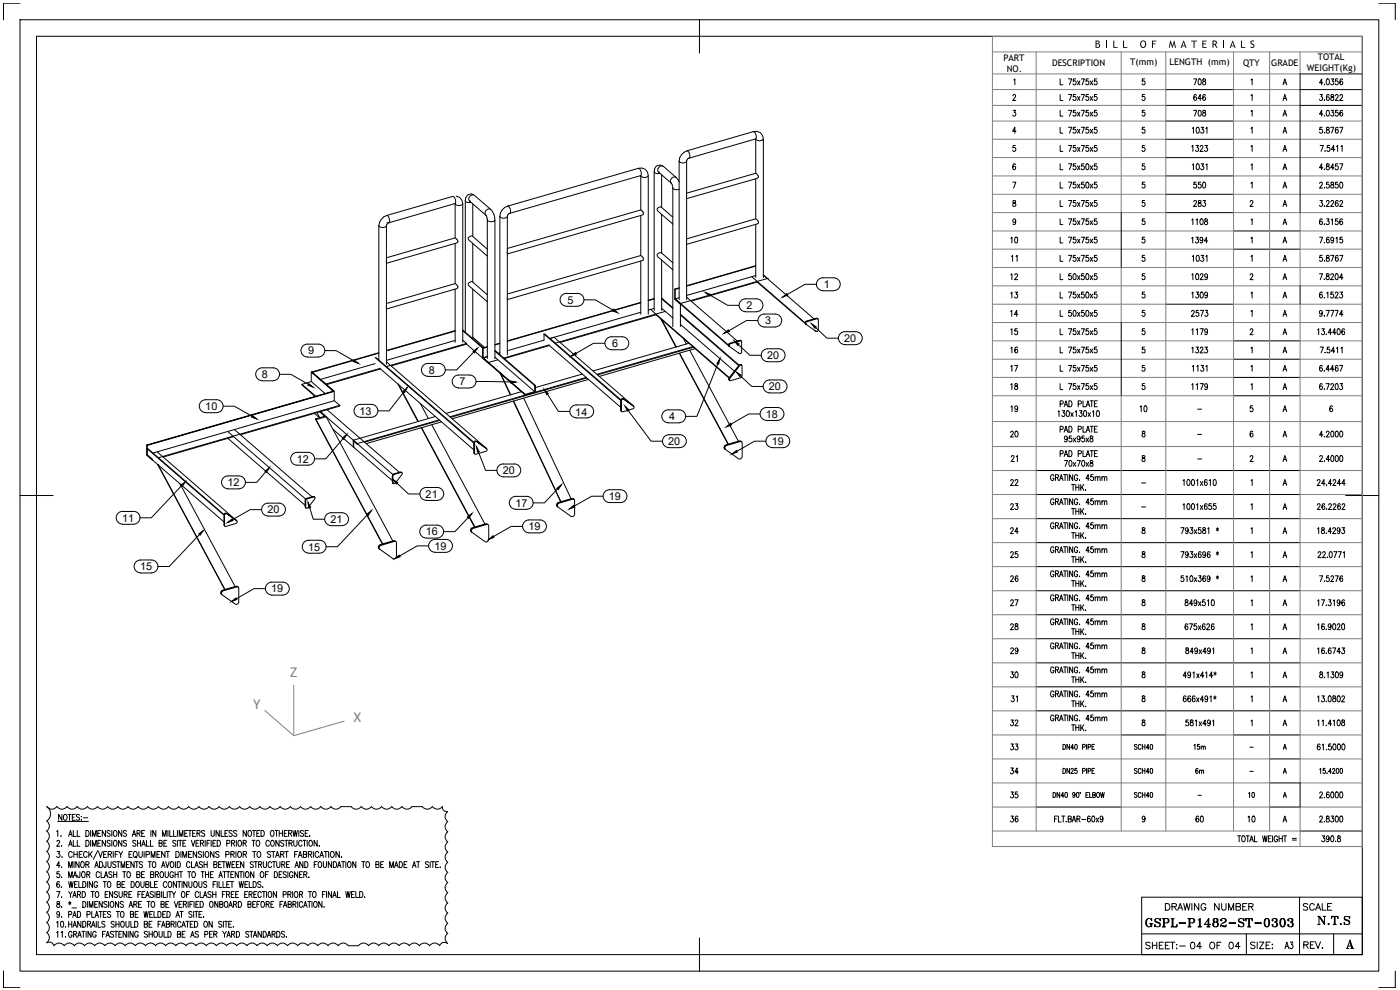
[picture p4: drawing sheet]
<svg xmlns="http://www.w3.org/2000/svg" width="420mm" height="297mm" viewBox="0 0 420 297" stroke-linecap="round" stroke-linejoin="round" font-family="sans-serif">
<defs><g id="words">
<g font-size="5.7">
<text x="342.5" y="279.4">GSPL-P1482-ST-0303</text>
<text x="394.4" y="278.7">N.T.S</text>
</g>
<g font-size="5.3">
<text x="302" y="96.3">14</text>
<text x="348.5" y="274.5">DRAWING NUMBER</text>
<text x="389.8" y="274.5">SCALE</text>
<text x="390.2" y="285.7">REV.</text>
</g>
<g font-size="4.9">
<text x="357" y="26.8">708</text>
<text x="357" y="31.4">646</text>
<text x="357" y="36">708</text>
<text x="356.3" y="46.6">1323</text>
<text x="357" y="57.5">550</text>
<text x="357" y="63.1">283</text>
<text x="356.3" y="68.8">1108</text>
<text x="302" y="74.1">10</text>
<text x="356.3" y="74.1">1394</text>
<text x="302.3" y="79.7">11</text>
<text x="302" y="85">12</text>
<text x="356.3" y="85">1029</text>
<text x="302" y="90.7">13</text>
<text x="356.3" y="90.7">1309</text>
<text x="302" y="101.6">15</text>
<text x="356.3" y="101.6">1179</text>
<text x="302" y="107.2">16</text>
<text x="356.3" y="107.2">1323</text>
<text x="302" y="112.5">17</text>
<text x="302" y="118.2">18</text>
<text x="356.3" y="118.2">1179</text>
<text x="302.3" y="124.9">19</text>
<text x="340.8" y="124.9">10</text>
<text x="302" y="132.3">20</text>
<text x="302.3" y="139.7">21</text>
<text x="302" y="146.8">22</text>
<text x="302" y="154.2">23</text>
<text x="302" y="161.2">24</text>
<text x="302" y="168.6">25</text>
<text x="302" y="175.7">26</text>
<text x="302" y="183.1">27</text>
<text x="302" y="190.1">28</text>
<text x="302" y="204.6">30</text>
<text x="302.3" y="211.7">31</text>
<text x="302" y="219.1">32</text>
<text x="302" y="226.1">33</text>
<text x="302" y="233.5">34</text>
<text x="302" y="240.6">35</text>
<text x="302" y="248">36</text>
<text x="357.7" y="248">60</text>
<text x="373.2" y="248">10</text>
<text x="342.5" y="285.7">SHEET:-</text>
<text x="356" y="285.7">04 OF 04</text>
<text x="373.9" y="285.7">SIZE:</text>
<text x="384.5" y="285.7">A3</text>
</g>
<g font-size="4.6" fill="#808080">
<text x="87.1" y="203">Z</text>
<text x="76" y="212.6">Y</text>
<text x="106.1" y="216.7">X</text>
</g>
<g font-size="4.4">
<text x="302" y="197.2">29</text>
<text x="357" y="226.1">15m</text>
<text x="357.7" y="233.2">6m</text>
<text x="373.6" y="240.6">10</text>
</g>
<g font-size="3.2">
<text x="247.2" y="86.4">1</text>
<text x="170.3" y="91.1">5</text>
<text x="224" y="92.8">2</text>
<text x="229.6" y="97.3">3</text>
<text x="92.5" y="106.3">9</text>
<text x="183.8" y="104.1">6</text>
<text x="230.2" y="107.7">20</text>
<text x="253.4" y="102.6">20</text>
<text x="78.6" y="113.5">8</text>
<text x="128.7" y="112.1">8</text>
<text x="137.9" y="115.6">7</text>
<text x="230.7" y="117.1">20</text>
<text x="61.6" y="123">10</text>
<text x="107.9" y="124.4">13</text>
<text x="172.7" y="124.7">14</text>
<text x="229.9" y="125.4">18</text>
<text x="200.8" y="126.1">4</text>
<text x="200.6" y="133.5">20</text>
<text x="231.6" y="133.5">19</text>
<text x="89.1" y="138.8">12</text>
<text x="150.9" y="142.3">20</text>
<text x="68.3" y="145.9">12</text>
<text x="127.7" y="149.4">21</text>
<text x="80.2" y="154.1">20</text>
<text x="154.7" y="152">17</text>
<text x="182.7" y="150">19</text>
<text x="36.7" y="156.5">11</text>
<text x="99.2" y="156.9">21</text>
<text x="127.8" y="160.7">16</text>
<text x="158.6" y="159.1">19</text>
<text x="92.5" y="165.2">15</text>
<text x="130.4" y="164.9">19</text>
<text x="42.1" y="171.1">15</text>
<text x="81.4" y="177.8">19</text>
</g>
<g font-size="3">
<text x="328.6" y="14.4">B I L L</text>
<text x="340.5" y="14.4">O F</text>
<text x="348.3" y="14.4">M A T E R I A L S</text>
</g>
<g font-size="2.7">
<text x="395.5" y="17.9">TOTAL</text>
<text x="301.1" y="18.2">PART</text>
<text x="302.2" y="21.5">NO.</text>
<text x="315.8" y="19.9">DESCRIPTION</text>
<text x="339.2" y="19.6">T(mm)</text>
<text x="351" y="19.6">LENGTH (mm)</text>
<text x="373.1" y="19.7">QTY</text>
<text x="381.5" y="19.9">GRADE</text>
<text x="392.2" y="21.3">WEIGHT(Kg)</text>
</g>
<g font-size="2.6">
<text x="358.1" y="123.8">-</text>
<text x="358.1" y="131.6">-</text>
<text x="358.1" y="139">-</text>
<text x="341.5" y="146">-</text>
<text x="341.5" y="153.5">-</text>
<text x="373.9" y="225.4">-</text>
<text x="373.9" y="232.8">-</text>
<text x="358.4" y="239.9">-</text>
</g>
</g></defs>
<!-- layer: 0 -->
<g fill="none" stroke="#000" stroke-width=".3">
<path d="M1 1v4.9v-4.9h5M6 5.9h407.8v285.5h-407.8zM11 10.9h397.8v275.5h-397.8zM209.9 5.9v10M413.8 1h4.9v4.9M170 91.9h3.3M170 88.1h3.3M170 88a1.93 1.93 0 0 0-1.9 1.9 1.93 1.93 0 0 0 1.9 2M173.3 88a1.93 1.93 0 0 1 1.9 1.9 1.93 1.93 0 0 1-1.9 2M223.7 93.6h3.3M223.7 93.5a1.93 1.93 0 0 1-1.9-1.9 1.93 1.93 0 0 1 1.9-1.9h3.3a1.93 1.93 0 0 1 2 1.9 1.93 1.93 0 0 1-2 1.9M229.3 98.1h3.3"/>
<path d="M229.4 98.1a1.93 1.93 0 0 1-2-1.9 1.93 1.93 0 0 1 2-2h3.2a1.93 1.93 0 0 1 2 1.9 1.93 1.93 0 0 1-1.9 2M246.9 87.2h3.3M246.9 87.2a1.93 1.93 0 0 1-1.9-1.9 1.93 1.93 0 0 1 1.9-1.9h3.3a1.93 1.93 0 0 1 2 1.9 1.93 1.93 0 0 1-2 1.9M61.7 119.9h3.3M61.7 119.9a1.93 1.93 0 0 0-1.9 2 1.93 1.93 0 0 0 1.9 1.9M65 119.9a1.93 1.93 0 0 1 2 2 1.93 1.93 0 0 1-2 1.9M78.6 114.3h3.3M78.7 114.2a1.93 1.93 0 0 1-2-1.9 1.93 1.93 0 0 1 2-1.9h3.2a1.93 1.93 0 0 1 2 1.9 1.93 1.93 0 0 1-1.9 1.9M92.2 107.1h3.3M92.2 103.3h3.3M92.3 103.3a1.93 1.93 0 0 0-2 1.9 1.93 1.93 0 0 0 2 1.9M95.6 103.3a1.93 1.93 0 0 1 1.9 1.9 1.93 1.93 0 0 1-1.9 1.9"/>
<path d="M127 109.6l1.4-.5h3.3a1.95 1.95 0 0 1 1.9 1.9 1.95 1.95 0 0 1-1.9 1.9h-3.3a1.93 1.93 0 0 1-1.8-1.2 1.93 1.93 0 0 1 .4-2.1zM137.6 116.4h3.3M137.6 116.4a1.93 1.93 0 0 1-1.9-2 1.93 1.93 0 0 1 1.9-1.9h3.3a1.93 1.93 0 0 1 2 1.9 1.93 1.93 0 0 1-2 2M183.5 104.9h3.3M183.5 104.9a1.93 1.93 0 0 1-1.9-1.9 1.93 1.93 0 0 1 1.9-2h3.3a1.93 1.93 0 0 1 1.9 2 1.93 1.93 0 0 1-1.9 1.9M230.4 108.5h3.3M230.4 104.6h3.3M230.4 104.6a1.93 1.93 0 0 0-1.9 2 1.93 1.93 0 0 0 1.9 1.9M231 117.9h3.3M231 114h3.3M231 114a1.93 1.93 0 0 0-1.9 1.9 1.93 1.93 0 0 0 1.9 2M233.7 104.6a1.93 1.93 0 0 1 1.9 2 1.93 1.93 0 0 1-1.9 1.9"/>
<path d="M234.3 114a1.93 1.93 0 0 1 1.9 1.9 1.93 1.93 0 0 1-1.9 2M252.2 100.1l1.3-.6h3.3a1.95 1.95 0 0 1 2 2 1.95 1.95 0 0 1-2 1.9h-3.3a1.93 1.93 0 0 1-1.7-1.2 1.93 1.93 0 0 1 .4-2.1zM61.7 123.8h3.3M87.8 136.3l1.4-.6h3.3a1.93 1.93 0 0 1 1.9 2 1.93 1.93 0 0 1-2 1.9h-3.2a1.93 1.93 0 0 1-1.8-1.2 1.93 1.93 0 0 1 .4-2.1zM108.1 125.2h3.3M108.1 121.3h3.3M108.2 121.3a1.93 1.93 0 0 0-2 2 1.93 1.93 0 0 0 2 1.9M111.5 121.3a1.93 1.93 0 0 1 1.9 2 1.93 1.93 0 0 1-1.9 1.9M151 139.2h3.3M151.1 139.2a1.93 1.93 0 0 0-2 1.9 1.93 1.93 0 0 0 2 1.9l3.2 .1a1.95 1.95 0 0 0 2-2 1.95 1.95 0 0 0-1.9-1.9M171.6 122.1l1.3-.6h3.3a1.95 1.95 0 0 1 2 2 1.95 1.95 0 0 1-2 1.9l-3.3-.1a1.93 1.93 0 0 1-1.7-1.1 1.93 1.93 0 0 1 .4-2.1zM200.5 126.9h3.3"/>
<path d="M200.5 126.8a1.93 1.93 0 0 1-1.9-1.9 1.93 1.93 0 0 1 1.9-1.9h3.3a1.93 1.93 0 0 1 2 1.9 1.93 1.93 0 0 1-2 1.9M200.7 134.3h3.3M200.7 130.4h3.3M200.8 130.4a1.93 1.93 0 0 0-2 2 1.93 1.93 0 0 0 2 1.9M204.1 130.4a1.93 1.93 0 0 1 1.9 2 1.93 1.93 0 0 1-1.9 1.9M228.7 122.8l1.3-.5h3.3a1.95 1.95 0 0 1 2 1.9 1.95 1.95 0 0 1-2 2l-3.3-.1a1.93 1.93 0 0 1-1.7-1.2 1.93 1.93 0 0 1 .4-2.1zM230.4 131l1.4-.6h3.3a1.95 1.95 0 0 1 1.9 2 1.95 1.95 0 0 1-1.9 1.9h-3.3a1.93 1.93 0 0 1-1.8-1.2 1.93 1.93 0 0 1 .4-2.1zM6 148.7h9.9M36.8 157.3h3.3M36.8 157.3a1.93 1.93 0 0 1-1.9-2 1.93 1.93 0 0 1 1.9-1.9l3.3 .1a1.91 1.91 0 0 1 1.9 1.9 1.91 1.91 0 0 1-1.9 1.9M68.4 146.7h3.3M68.4 146.6a1.93 1.93 0 0 1-1.9-1.9 1.93 1.93 0 0 1 1.9-1.9h3.3a1.93 1.93 0 0 1 1.9 1.9 1.93 1.93 0 0 1-1.9 1.9"/>
<path d="M80.4 154.9h3.3M80.4 154.8a1.93 1.93 0 0 1-1.9-1.9 1.93 1.93 0 0 1 1.9-1.9h3.3a1.93 1.93 0 0 1 2 1.9 1.93 1.93 0 0 1-2 1.9M98 154.4l1.4-.6h3.3a1.95 1.95 0 0 1 1.9 2 1.95 1.95 0 0 1-2 1.9h-3.2a1.93 1.93 0 0 1-1.8-1.2 1.93 1.93 0 0 1 .4-2.1zM126.6 146.8l1.3-.5h3.3a1.95 1.95 0 0 1 2 1.9 1.95 1.95 0 0 1-2 2l-3.3-.1a1.93 1.93 0 0 1-1.7-1.2 1.93 1.93 0 0 1 .4-2.1zM127.9 157.6h3.3M127.9 157.6a1.93 1.93 0 0 0-1.9 1.9 1.93 1.93 0 0 0 1.9 1.9M131.2 157.6a1.93 1.93 0 0 1 1.9 1.9 1.93 1.93 0 0 1-1.9 1.9M154.8 152.8h3.3M154.8 152.8a1.93 1.93 0 0 1-1.9-1.9 1.93 1.93 0 0 1 1.9-2h3.3a1.93 1.93 0 0 1 1.9 1.9 1.93 1.93 0 0 1-1.9 2M157.4 156.6l1.4-.6h3.3a1.95 1.95 0 0 1 1.9 2 1.95 1.95 0 0 1-2 1.9h-3.2a1.93 1.93 0 0 1-1.8-1.2 1.93 1.93 0 0 1 .4-2.1zM181.6 147.5l1.3-.6h3.3a1.93 1.93 0 0 1 2 2 1.93 1.93 0 0 1-2 1.9h-3.3a1.93 1.93 0 0 1-1.8-1.2 1.93 1.93 0 0 1 .5-2.1zM403.8 148.7h10"/>
<path d="M40.8 168.6l1.4-.6h3.3a1.95 1.95 0 0 1 1.9 2 1.95 1.95 0 0 1-1.9 1.9h-3.3a1.93 1.93 0 0 1-1.8-1.2 1.93 1.93 0 0 1 .4-2.1zM81.6 178.6h3.3M81.6 178.5a1.93 1.93 0 0 1-1.9-1.9 1.93 1.93 0 0 1 1.9-1.9h3.3a1.93 1.93 0 0 1 1.9 1.9 1.93 1.93 0 0 1-1.9 1.9M92.6 166h3.3M92.6 162.1h3.3M92.6 162.1a1.93 1.93 0 0 0-1.9 1.9 1.93 1.93 0 0 0 1.9 1.9M95.9 162.1a1.93 1.93 0 0 1 2 1.9 1.93 1.93 0 0 1-2 1.9M127.9 161.5h3.3M130.5 165.7h3.3M130.6 165.7a1.93 1.93 0 0 1-2-1.9 1.93 1.93 0 0 1 2-2h3.2a1.93 1.93 0 0 1 2 2 1.93 1.93 0 0 1-1.9 1.9M14 258.5a1.87 1.87 0 0 1 0 3.1 1.87 1.87 0 0 1 0 3 1.84 1.84 0 0 1 0 3M14 249.4a1.87 1.87 0 0 1 0 3 1.87 1.87 0 0 1 0 3.1 1.84 1.84 0 0 1 0 3"/>
<path d="M17 249.5l.3-.3v1.8M17.1 242a1.82 1.82 0 0 1-3 0 2.63 2.63 0 0 1-.1 4.3 1.84 1.84 0 0 1 0 3M17.1 242a1.84 1.84 0 0 0 3 0 1.87 1.87 0 0 0 3 0 1.87 1.87 0 0 0 3.1 0M17.1 252.6l.2-.5h.3l.3 .4-.9 1.4h1M17.1 255.5h.8l-.4 .7a.54 .54 0 0 1 .4 .8 .54 .54 0 0 1-.9-.1M17.3 246.5h9.2M18 259.7h-1l.7-1.2v1.8M18.3 250.8h.1M18.5 253.7v.2zM18.6 244.3v1.8l-1-1.8v1.8M18.6 257.1v.2zM19.3 244.4l.2-.1a.91 .91 0 0 1 .7 .9 .91 .91 0 0 1-.7 .9 1.18 1.18 0 0 1-.2-1.7z"/>
<path d="M20.4 244.3h1M20.6 251l.6-1.8 .5 1.8M20.6 253.9l.6-1.8 .5 1.8M20.8 250.4h.7M20.8 253.3h.7M20.9 244.3v1.8M21.7 255.9a.54 .54 0 0 0-.7-.4 .54 .54 0 0 0-.4 .7v.4a.54 .54 0 0 0 .4 .7 .54 .54 0 0 0 .7-.5M21.7 245.2h.6M22 249.2v1.8h.8M22 252.1v1.8h.8M22.2 255.5v1.8M22.2 256.3h1"/>
<path d="M22.2 258.5v1.8M22.6 244.3h-.9v1.8h.9M23.2 249.2v1.8h.8M23.2 252.1v1.8h.8M23.2 255.5v1.8M23.7 258.5v1.8l-.9-1.8v1.8M23.8 256.3h.6M23.9 244.6l-.4-.3-.6 .3 .2 .4 .5 .3a.48 .48 0 0 1 .2 .7 .48 .48 0 0 1-.7 0l-.2-.1M24.4 244.9v.2zM24.4 246v.1zM24.5 258.6l.1-.1a.91 .91 0 0 1 .7 .9 .91 .91 0 0 1-.7 .9 1.18 1.18 0 0 1-.1-1.7zM24.7 255.5h-.9v1.8h.9"/>
<path d="M25 245.4h1.3M25.8 249.2a.9 .9 0 0 1 1 .9 .9 .9 0 0 1-1 .9zM25.8 252.1a.9 .9 0 0 1 1 .9 .9 .9 0 0 1-1 .9zM25.8 259.4l.8-.1 .1-.6-.9-.2v1.8M26.1 255.9a.54 .54 0 0 0-.6-.4 .54 .54 0 0 0-.4 .7v.4a.54 .54 0 0 0 .4 .7 .54 .54 0 0 0 .6-.5M26.2 242a1.84 1.84 0 0 0 3 0 1.87 1.87 0 0 0 3.1 0M26.2 259.4l.5 .9M26.7 255.5v1.8M27 256.2l.7 1.1M27.2 249.2v1.8M27.2 252.1v1.8M27.7 255.5l-1 1.2"/>
<path d="M27.8 251v-1.8l.5 1.8 .6-1.8v1.8M27.8 253.9v-1.8l.5 1.8 .6-1.8v1.8M28.6 259.7h.7M29.4 250h.5M29.4 253h.5M29.4 255.1l-1.3 2.8M29.6 255.5l.6 1.8 .5-1.8M29.9 258.5a.89 .89 0 0 1 .9 .9 .89 .89 0 0 1-.9 .9zM30.3 249.2h-.9v1.8h.9M30.3 252.1h-.9v1.8h.9M31.1 256.3h.6M31.7 249.2v1.8l-1-1.8v1.8"/>
<path d="M31.7 252.1v1.8l-1-1.8v1.8M31.8 258.5v1.6l-.5 .1-.2-.5M32 255.5h-.9v1.8h.9M32.3 242a1.84 1.84 0 0 0 3 0 1.87 1.87 0 0 0 3.1 0 1.87 1.87 0 0 0 3 0M32.4 258.5v1.3l.4 .5 .3-.1 .2-.4v-1.3M32.5 256.3l.8-.1 .1-.5-.9-.2v1.8M33 256.3l.5 1M33 249.4l-.3-.2-.6 .2 .1 .5 .6 .2a.48 .48 0 0 1 .2 .7 .48 .48 0 0 1-.8 .1l-.1-.2M33 252.4l-.3-.3-.6 .3 .1 .4 .6 .3a.48 .48 0 0 1 .2 .7 .48 .48 0 0 1-.8 0l-.1-.1M33.6 249.2v1.8M33.6 252.1v1.8M34 255.5v1.8"/>
<path d="M34.3 249.3l.1-.1a.91 .91 0 0 1 .7 .9 .91 .91 0 0 1-.7 .9 1.18 1.18 0 0 1-.1-1.7zM34.3 252.2l.1-.1a.91 .91 0 0 1 .7 .9 .91 .91 0 0 1-.7 .9 1.18 1.18 0 0 1-.1-1.7zM34.6 256.3h.6M34.8 258.8l-.4-.3-.5 .1v.6l.8 .3 .1 .6-.4 .2-.6-.2M35 258.5h1M35.5 255.5h-.9v1.8M35.5 258.5v1.8M35.7 255.5l.5 .8v1M36.6 249.2v1.8l-1-1.8v1.8M36.6 252.1v1.8l-1-1.8v1.8M36.8 255.5l-.6 .8M38 249.4l-.4-.2-.6 .2 .2 .5 .5 .2a.48 .48 0 0 1 .2 .7 .48 .48 0 0 1-.7 .1l-.2-.2"/>
<path d="M38 252.4l-.4-.3-.6 .3 .2 .4 .5 .3a.48 .48 0 0 1 .2 .7 .48 .48 0 0 1-.7 0l-.2-.1M38 259.4h.5M38.7 256.3h.6M38.8 258.5h-.8v1.8h.8M39.7 255.5h-1v1.8h1M39.7 251l.5-1.8 .6 1.8M39.9 250.4h.7M40.2 258.5v1.8l-.9-1.8v1.8M40.3 255.6a.89 .89 0 0 1 .9 .6 .89 .89 0 0 1-.4 1.1 .95 .95 0 0 1-.8-.7 .95 .95 0 0 1 .3-1zM40.6 258.5h.9M40.7 256.9l.4 .5M40.8 252.4l-.4-.3-.6 .3 .1 .4 .7 .4a.49 .49 0 0 1-.1 .7 .49 .49 0 0 1-.7-.2"/>
<path d="M41 258.5v1.8M41.1 250l.8-.1 .1-.6-.9-.1v1.8M41.3 253h.9M41.3 252.1v1.8M41.5 242a1.84 1.84 0 0 0 3 0 1.87 1.87 0 0 0 3 0 1.87 1.87 0 0 0 3.1 0M41.6 250l.5 1M41.7 255.5v1.5l.4 .3 .5-.3 .1-1.5M42.2 252.1v1.8M42.5 253.9l.6-1.8 .5 1.8M42.5 250h.6M42.7 258.8l-.3-.3-.6 .3 .1 .3 .6 .4a.48 .48 0 0 1 .2 .7 .48 .48 0 0 1-.8 0l-.1-.1M42.7 253.3h.7"/>
<path d="M43.3 255.5v1.8M43.4 249.2h-.9v1.8h.9M43.8 256.4l.9-.1v-.7l-.9-.1v1.8M44 252.1v1.8h.8M44.5 258.5h.9M44.9 258.5v1.8M45.2 252.1v1.8h.8M45.3 249.2v1.8M45.4 257.3v-1.8l.6 1.8 .5-1.8v1.8M46 258.6l.1-.1a.91 .91 0 0 1 .7 .9 .91 .91 0 0 1-.7 .9 1.24 1.24 0 0 1-.1-1.7zM46.8 249.2v1.8l-1-1.8v1.8M47.1 256.3h.6"/>
<path d="M47.7 253l.8-.1 .1-.6-.9-.2v1.8l.9-.2v-.5l-.3-.2M48 255.5h-.9v1.8h.9M48.7 259.7h.7M48.8 251v-1.8l.5 1.8 .6-1.8v1.8M49.2 253h.5M49.5 255.5v1.8l-1-1.8v1.8M49.7 258.5l.5 1.8 .6-1.8M49.9 255.5h1M50.1 252.1h-.9v1.8h.9M50.4 255.5v1.8M50.4 249.2v1.8M50.6 242a1.84 1.84 0 0 0 3 0 1.83 1.83 0 0 0 3 0 1.87 1.87 0 0 0 3.1 0"/>
<path d="M51 249.2v1.8h.8M51.3 258.6l.2-.1a.9 .9 0 0 1 .7 .9 .9 .9 0 0 1-.7 .9 1.24 1.24 0 0 1-.2-1.7zM52.1 249.2v1.8h.8M52.6 258.5v1.8M52.8 252.4l-.4-.3-.6 .3 .1 .3 .6 .4a.48 .48 0 0 1 .2 .7 .48 .48 0 0 1-.7 0l-.2-.1M52.8 255.5a.9 .9 0 0 1 1 .9 .9 .9 0 0 1-1 .9zM53.2 258.5a.89 .89 0 0 1 1 .9 .89 .89 0 0 1-1 .9zM53.2 249.2v1.8M53.2 252.1v1.8M53.6 252.1h1M53.8 251v-1.8l.5 1.8 .6-1.8v1.8M54.1 252.1v1.8"/>
<path d="M54.3 255.5v1.8M54.8 257.3v-1.8l.6 1.8 .6-1.8v1.8M54.9 253h.5M55.4 250h.6M55.8 252.1h-.9v1.8h.9M56.3 249.2h-.9v1.8h.9M56.5 249.2h1M56.6 256.3h.6M57 259a.53 .53 0 0 0-.6-.5 .53 .53 0 0 0-.4 .7v.4a.53 .53 0 0 0 .4 .7 .53 .53 0 0 0 .6-.4M57 249.2v1.8M57.4 252.1l.6 1.8 .5-1.8M57.5 258.5v1.8h.8"/>
<path d="M57.6 255.5h-1v1.8h1M57.8 250h.6M58.7 259.7h.6M58.7 249.2h-.9v1.8h.9M58.8 253h.6M59 255.5v1.8l-1-1.8v1.8M59.1 250l.8-.1 .1-.6-.9-.1v1.8M59.6 250l.5 1M59.7 242a1.84 1.84 0 0 0 3 0 1.87 1.87 0 0 0 3.1 0 1.87 1.87 0 0 0 3 0M59.7 252.1h-.9v1.8h.9M60.1 253l.8-.1 .1-.6-.9-.2v1.8M60.5 255.7l-.4-.2-.5 .1v.6l.8 .3 .1 .5-.4 .3-.6-.3"/>
<path d="M60.6 253l.5 .9M60.8 258.8l-.4-.3-.5 .1v.6l.8 .4 .1 .5-.4 .2-.6-.2M61 255.5v1.8M61.2 259.4h1M61.2 258.5v1.8M61.5 249.4l-.4-.2-.5 .1v.6l.8 .4 .1 .4-.4 .3-.6-.3M61.6 252.1v1.8M61.7 255.7l.3-.2a.9 .9 0 0 1 .7 .9 .9 .9 0 0 1-.7 .9l-.5-.7zM62.1 253h.6M62.2 258.5v1.8M63 252.1h-.9v1.8M63.4 249.2v1.5l.3 .3 .5-.3 .1-1.5"/>
<path d="M63.4 252.1v1.8M63.9 253h.6M64.2 259.4l.8-.1 .1-.6-.9-.2v1.8l.9-.2v-.4l-.3-.3M64.2 255.5v1.8l-1-1.8v1.8M64.8 252.1h-.9v1.8h.9M65.2 252.1a.9 .9 0 0 1 1 .9 .9 .9 0 0 1-1 .9zM65.6 259.4h.6M65.7 255.7l-.3-.2-.7 .2 .2 .5 .7 .3v.7l-.5 .1-.4-.3M65.8 249.2v1.8l-1-1.8v1.8M66.4 249.2v1.8h.8M66.5 258.5h-.9v1.8h.9M66.7 258.5h.9"/>
<path d="M67.2 258.5v1.8M67.5 250h.6M67.8 256.4l.9-.1v-.7l-.9-.1v1.8M67.8 258.5l.4 1.8 .3-1.8 .4 1.8 .3-1.8M68.1 253.1l.8-.1v-.7l-.8-.2v1.8M68.4 249.2h-.9v1.8h.9M68.9 242a1.84 1.84 0 0 0 3 0 1.87 1.87 0 0 0 3 0 1.87 1.87 0 0 0 3.1 0M69.3 256.3l.9-.1v-.6l-.9-.1v1.8M69.5 253l.8-.1 .1-.6-.9-.2v1.8M69.6 259.4h.6M69.7 249.4l-.3-.2-.5 .1v.6l.7 .4 .1 .4-.3 .3-.7-.3M69.8 256.3l.5 1"/>
<path d="M70 253l.4 .9M70.5 258.5h-.9v1.8h.9M70.8 255.5v1.8M70.9 252.1v1.8M70.9 259.4h.6M71.1 249.4l-.4-.2-.6 .2 .2 .5 .6 .3v.7l-.5 .1-.3-.3M71.4 255.7l.3-.2a.9 .9 0 0 1 .8 .9 .9 .9 0 0 1-.8 .9l-.4-.7zM71.7 252.2l.1-.1a.91 .91 0 0 1 .7 .9 .91 .91 0 0 1-.7 .9 1.18 1.18 0 0 1-.1-1.7zM71.8 258.5h-.9v1.8h.9M73 253l.8-.1 .1-.6-.9-.2v1.8M73 256.3l.9-.1v-.5l-.9-.2v1.8M73.2 258.5v1.8l-1-1.8v1.8"/>
<path d="M73.4 253l.5 .9M73.5 256.3l.5 1M73.9 249.2v1.8l-.9-1.8v1.8M74.7 249.3l.1-.1a.9 .9 0 0 1 .7 .9 .9 .9 0 0 1-.7 .9 1.24 1.24 0 0 1-.1-1.7zM75.6 252.1h1M75.8 249.2h.9M75.8 255.5h1M76 258.8l-.3-.3-.6 .3 .1 .4 .6 .3a.48 .48 0 0 1 .2 .7 .48 .48 0 0 1-.8 0l-.1-.1M76.1 252.1v1.8M76.2 249.2v1.8M76.3 255.5v1.8M76.3 258.5h.9"/>
<path d="M76.8 258.5v1.8M77.1 250h.5M77.1 252.2l.1-.1a.9 .9 0 0 1 .8 .9 .9 .9 0 0 1-.8 .9 1.24 1.24 0 0 1-.1-1.7zM77.2 255.7l.3-.2a.9 .9 0 0 1 .8 .9 .9 .9 0 0 1-.8 .9l-.4-.7zM77.6 259.4l.8-.1v-.7l-.8-.1v1.8M78 249.2h-.9v1.8h.9M78 242a1.84 1.84 0 0 0 3 0 1.87 1.87 0 0 0 3.1 0M78.1 259.4l.5 .9M78.3 249.2a.9 .9 0 0 1 1 .9 .9 .9 0 0 1-1 .9zM79 258.5v1.3l.4 .5 .4-.1 .2-.4v-1.3M80.8 252.6a.52 .52 0 0 0-.6-.5 .52 .52 0 0 0-.4 .7v.4a.52 .52 0 0 0 .4 .7 .52 .52 0 0 0 .6-.4M81.2 255.7l-.3-.2-.7 .2 .2 .5 .8 .4-.1 .6-.5 .1-.4-.3"/>
<path d="M81.4 249.3l.2-.1a.91 .91 0 0 1 .7 .9 .91 .91 0 0 1-.7 .9 1.14 1.14 0 0 1-.2-1.7zM81.5 252.2l.1-.1a.91 .91 0 0 1 .7 .9 .91 .91 0 0 1-.7 .9 1.18 1.18 0 0 1-.1-1.7zM81.5 259a.52 .52 0 0 0-.7-.5 .52 .52 0 0 0-.3 .7v.4a.52 .52 0 0 0 .3 .7 .52 .52 0 0 0 .7-.4M81.5 255.5h1M81.8 258.5h.9M82 255.5v1.8M82.2 258.5v1.8M82.5 249.2h1M82.7 257.3l.6-1.8 .5 1.8M82.9 256.7h.7M83 249.2v1.8M83 258.5v1.3l.5 .5 .3-.1 .2-.4v-1.3"/>
<path d="M83.8 252.1v1.8l-1-1.8v1.8M83.8 250h1M83.8 249.2v1.8M84.1 242a1.84 1.84 0 0 0 3 0 1.87 1.87 0 0 0 3.1 0 1.87 1.87 0 0 0 3 0M84.2 256.3l.9-.1 .1-.5-1-.2v1.8M84.6 259.4l.8-.1 .1-.6-.9-.2v1.8M84.7 256.3l.5 1M84.8 249.2v1.8M85 259.4l.5 .9M85.2 252.4l-.4-.3-.6 .3 .1 .3 .6 .4a.48 .48 0 0 1 .2 .7 .48 .48 0 0 1-.7 0l-.2-.1M85.3 250h.5M85.5 252.1h.9"/>
<path d="M85.5 255.5h1M85.9 252.1v1.8M86 255.5v1.8M86 259.4h.6M86.2 249.2h-.9v1.8h.9M86.6 250l.8-.1v-.6l-.8-.1v1.8M86.7 253l.9-.1v-.7l-.9-.1v1.8M86.9 258.5h-.9v1.8h.9M87.1 250l.5 1M87.2 253l.5 .9M87.9 249.2l.4 1.8 .3-1.8 .3 1.8 .4-1.8M88.2 252.1v1.3l.4 .5 .3-.1 .2-.4v-1.3"/>
<path d="M88.4 256.3h.6M88.7 259.7h.7M89.4 255.5h-1v1.8M89.5 257.3l.6-1.8 .6 1.8M89.7 249.2v1.8M89.7 256.7h.8M90.6 252.6a.52 .52 0 0 0-.6-.5 .52 .52 0 0 0-.4 .7v.4a.52 .52 0 0 0 .4 .7 .52 .52 0 0 0 .6-.4M90.9 258.5v1.8l-1-1.8v1.8M90.9 252.1h.9M91 256.3l.9-.1 .1-.5-1-.2v1.8l1-.2v-.6l-.3-.2M91.1 249.4l-.4-.2-.5 .2 .1 .5 .7 .3a.49 .49 0 0 1-.1 .7 .49 .49 0 0 1-.7-.2M91.4 252.1v1.8"/>
<path d="M91.5 258.5a.89 .89 0 0 1 .9 .9 .89 .89 0 0 1-.9 .9zM91.6 250h.5M92.2 252.1v1.8M92.5 249.2h-.9v1.8h.9M92.5 256.3l.9-.1 .1-.5-1-.2v1.8M92.9 250.9h.1zM92.9 252.2l.2-.1a.91 .91 0 0 1 .7 .9 .91 .91 0 0 1-.7 .9 1.24 1.24 0 0 1-.2-1.7zM93 256.3l.5 1M93.2 242a1.84 1.84 0 0 0 3.1 0 1.87 1.87 0 0 0 3 0M94.1 255.5v1.8M94.3 259.4h.6M95.2 252.1v1.8l-.9-1.8v1.8"/>
<path d="M95.2 258.5h-.9v1.8M95.7 255.9a.56 .56 0 0 0-.7-.4 .56 .56 0 0 0-.4 .7v.4a.56 .56 0 0 0 .4 .7 .56 .56 0 0 0 .7-.5M95.8 253.7h.1M95.7 258.6l.2-.1a.91 .91 0 0 1 .7 .9 .91 .91 0 0 1-.7 .9 1.24 1.24 0 0 1-.2-1.7zM96 257.3l.5-1.8 .6 1.8M96.2 256.7h.7M97.1 258.5v1.6l.3 .2 .5-.2 .1-1.6M97.3 255.5h1M97.8 255.5v1.8M98.6 255.5v1.8M99.3 242a1.84 1.84 0 0 0 3 0M99.4 255.6a.81 .81 0 0 1 .9 .8 .81 .81 0 0 1-.9 .8l-.3-.6z"/>
<path d="M99.5 258.5v1.8l-1-1.8v1.8M100.1 258.5a.89 .89 0 0 1 .9 .9 .89 .89 0 0 1-.9 .9zM101.5 259.7h.7M101.8 255.5v1.8l-1-1.8v1.8M102.3 242h3.1M102.5 257.1v.2zM102.5 258.5h.9M103 258.5v1.8M103.8 258.5v1.8M104.5 258.6l.2-.1a.91 .91 0 0 1 .7 .9 .91 .91 0 0 1-.7 .9 1.14 1.14 0 0 1-.2-1.7zM105.4 242a1.84 1.84 0 0 0 3 0 1.87 1.87 0 0 0 3.1 0 1.87 1.87 0 0 0 3 0M106.8 258.5v1.8l-.9-1.8v1.8"/>
<path d="M108.6 258.5h.9M109 258.5v1.8M110.1 258.6l.1-.1a.91 .91 0 0 1 .7 .9 .91 .91 0 0 1-.7 .9 1.18 1.18 0 0 1-.1-1.7zM112.8 259.4l.8-.1 .1-.6-.9-.2v1.8l.9-.2v-.6l-.3-.1M114.2 259.4h.6M114.5 242a1.84 1.84 0 0 0 3.1 0 1.87 1.87 0 0 0 3 0M115.1 258.5h-.9v1.8h.9M118.6 259.7h.7M119.8 258.5a.89 .89 0 0 1 1 .9 .89 .89 0 0 1-1 .9zM120.6 242a1.84 1.84 0 0 0 3 0M121.3 259.4h.5M122.2 258.5h-.9v1.8h.9"/>
<path d="M123.6 242h3.1M124 259.7h.7M125 258.5h1M125.5 258.5v1.8M126.7 242a1.84 1.84 0 0 0 3 0M128.6 258.8l-.3-.3-.5 .1v.6l.8 .4v.5l-.3 .2-.6-.2M129.1 258.5v1.8M129.4 258.5h1M129.8 242a1.84 1.84 0 0 0 3 0M129.9 258.5v1.8M130.8 259.4h.5M131.6 258.5h-.8v1.8h.8"/>
<path d="M132.8 242a1.33 1.33 0 0 0 1.5 1.5M134.4 243.5a1.84 1.84 0 0 0 0 3 1.87 1.87 0 0 0 0 3.1M134.4 249.6a1.84 1.84 0 0 0 0 3 1.87 1.87 0 0 0 0 3.1M134.4 255.7a1.84 1.84 0 0 0 0 3M134.4 258.7a1.84 1.84 0 0 0 0 3.1 1.87 1.87 0 0 0 0 3M14 279.8a1.84 1.84 0 0 1 0 3M14 273.8a1.87 1.87 0 0 1 0 3 1.84 1.84 0 0 1 0 3M14 267.7a1.87 1.87 0 0 1 0 3 1.84 1.84 0 0 1 0 3M17 267.5h1l-.7 1.8M17 276.8l.3-.4v1.8M17 279.8l.3-.4v1.8M17.1 270.6v.5a.66 .66 0 0 1 .8 .3 .66 .66 0 0 1-.3 .8 .57 .57 0 0 1-.6-.5 .57 .57 0 0 1 .7-.6l.2-.2-.1-.3z"/>
<path d="M17.8 261.5h-.7v.8a.54 .54 0 0 1 .8 0 .54 .54 0 0 1-.1 .8 .54 .54 0 0 1-.8-.1M17.8 264.8v-.2a.87 .87 0 0 0-.9 .7 .87 .87 0 0 0 .5 1 .49 .49 0 0 0 .5-.7 .49 .49 0 0 0-.8-.2l-.1 .3M17.9 274.1l-.2 .4a.48 .48 0 0 1-.7-.5 .48 .48 0 0 1 .8-.3l.1 .8-.2 .7-.4 .1-.2-.3M18.4 266.1h.1M18.4 276.5l.2-.1a.99 .99 0 0 1 .5 .9 .99 .99 0 0 1-.5 .9l-.5-.7zM18.4 279.8l.3-.4v1.8M18.5 260.1v.2zM18.5 263.1v.2zM18.5 269.1v.2zM18.5 272.1v.1zM18.5 275.1v.2zM19.7 278v.2z"/>
<path d="M20.6 260.3v-1.8l.6 1.8 .5-1.8v1.8M20.6 263.3v-1.8l.6 1.8 .5-1.8v1.8M20.6 264.5l.3 1.8 .4-1.8 .3 1.8 .4-1.8M20.6 267.5l.6 .9v.9M20.6 274.4l.8-.1 .1-.7-.9-.1v1.8M20.6 270.7l.7 .5M20.6 276.4v1.8M20.6 277.3h.9M20.9 270.5v1M21.3 270.7l-.7 .5M21.5 276.4v1.8M21.6 279.9a.53 .53 0 0 0-.6-.5 .53 .53 0 0 0-.4 .7v.4a.53 .53 0 0 0 .5 .7 .53 .53 0 0 0 .5-.7h-.3"/>
<path d="M21.6 272.4h1.4M21.7 267.5l-.5 .9M21.8 269.3l.6-1.8 .5 1.8M21.8 275.3l.6-1.8 .5 1.8M21.9 278.2l.5-1.8 .6 1.8M22 263.3l.5-1.8 .6 1.8M22 268.7h.7M22 274.7h.7M22.1 277.6h.7M22.2 262.7h.7M22.4 265.3h.5M23.2 264.5h-.8v1.8h.8"/>
<path d="M23.2 268.4l.9-.1v-.7l-.9-.1v1.8M23.2 273.5a.9 .9 0 0 1 1 .9 .9 .9 0 0 1-1 .9zM23.7 264.5v1.8h.8M23.7 268.4l.5 .9M24 261.5l-.1 1.6-.5 .1-.1-.5M24.3 276.4v1.8l-1-1.8v1.8M24.5 279.4h1M24.7 267.5a.9 .9 0 0 1 1 .9 .9 .9 0 0 1-1 .9zM24.8 261.6l.1-.1a.91 .91 0 0 1 .7 .9 .91 .91 0 0 1-.7 .9 1.14 1.14 0 0 1-.1-1.7zM24.8 264.5a.89 .89 0 0 1 1 .9 .89 .89 0 0 1-1 .9zM24.8 270.5a.89 .89 0 0 1 1 .9 .89 .89 0 0 1-1 .8zM24.8 276.4a.89 .89 0 0 1 1 .9 .89 .89 0 0 1-1 .9z"/>
<path d="M25 279.4v1.8M25.9 279.4v1.8M26.1 262.4l.8-.1v-.7l-.8-.1v1.8M26.1 274.4l.8-.1 .1-.7-.9-.1v1.8M26.2 277.3l.9-.1v-.7l-.9-.1v1.8M26.2 264.5v1.8M26.2 270.5v1.7M26.5 262.4l.5 .9M26.7 277.3l.5 .9M26.8 272.2v-1.7l.5 1.7 .6-1.7v1.7M27.3 279.4v1.8l-.9-1.8v1.8M27.3 267.5h1"/>
<path d="M27.5 278.2l.5-1.8 .6 1.8M27.5 273.5v1.8h.8M27.7 277.6h.6M27.8 264.5v1.8l-1-1.8v1.8M27.8 267.5v1.8M28.4 260.3l.6-1.8 .5 1.8M28.4 271.3h.6M28.5 275.3l.5-1.8 .6 1.8M28.7 267.8l.3-.3a.91 .91 0 0 1 .7 .9 .91 .91 0 0 1-.7 .9l-.4-.7zM28.7 274.7h.7M28.9 279.9a.54 .54 0 0 0-.7-.5 .54 .54 0 0 0-.4 .7v.4a.55 .55 0 0 0 .5 .7 .55 .55 0 0 0 .6-.7h-.4M28.9 276.4v1.8"/>
<path d="M29.2 264.9a.52 .52 0 0 0-.6-.4 .52 .52 0 0 0-.4 .7v.4a.53 .53 0 0 0 .5 .7 .53 .53 0 0 0 .5-.7h-.3M29.3 270.5h-.9v1.7h.9M29.4 276.4v1.8h.9M29.7 273.5h1M29.9 262a.53 .53 0 0 0-.7-.5 .53 .53 0 0 0-.3 .7v.4a.53 .53 0 0 0 .3 .7 .53 .53 0 0 0 .7-.4M30.2 273.5v1.8M30.3 261.5v1.8h.8M30.7 270.5v1.7l-1-1.7v1.7M31 264.5h.9M31 274.3h.6M31.3 263.3l.5-1.8 .6 1.8M31.4 264.5v1.8"/>
<path d="M31.5 276.7l-.4-.3-.5 .3 .1 .4 .5 .3a.48 .48 0 0 1 .2 .7 .48 .48 0 0 1-.7 0l-.1-.1M31.5 262.7h.7M31.6 268.4h.5M31.7 279.4h-.9v1.8M31.9 273.5h-.9v1.8h.9M32.1 270.7l-.3-.2-.7 .2 .2 .4 .7 .4v.7h-.5l-.4-.2M32.5 264.6l.1-.1a.91 .91 0 0 1 .7 .9 .91 .91 0 0 1-.7 .9 1.24 1.24 0 0 1-.1-1.7zM32.5 267.5h-.9v1.8h.9M32.6 270.5v1.7M33.2 273.7l-.3-.2-.5 .1v.6l.6 .3 .2 .5-.3 .3-.7-.3M33.3 270.6l.2-.1a.91 .91 0 0 1 .7 .9 .91 .91 0 0 1-.7 .8 1.14 1.14 0 0 1-.2-1.6zM33.6 261.8l-.3-.3-.6 .3v.3l.6 .4a.48 .48 0 0 1 .2 .7 .48 .48 0 0 1-.7 0l-.1-.1"/>
<path d="M33.8 267.5v1.8l-.9-1.8v1.8M34.1 279.7l-.3-.3-.5 .1v.6l.7 .4 .1 .5-.3 .2-.7-.2M34.1 261.5v1.8M34.1 262.4h.9M34.3 276.7l-.4-.3-.6 .3 .2 .4 .5 .3a.48 .48 0 0 1 .2 .7 .48 .48 0 0 1-.7 0l-.2-.1M34.4 279.4h.9M34.8 277.3h.9M34.8 276.4v1.8M34.8 279.4v1.8M34.9 273.5h1M35 261.5v1.8M35.2 265.3h.8v-.7l-.8-.1v1.8l.8-.1 .1-.5-.3-.4"/>
<path d="M35.2 267.8l-.3-.3-.6 .3 .1 .4 .6 .2a.48 .48 0 0 1 .2 .8 .48 .48 0 0 1-.8 0l-.1-.2M35.4 273.5v1.8M35.6 270.5v1.7l-.9-1.7v1.7M35.7 267.5v1.3l.4 .5 .4-.1 .2-.4v-1.3M35.7 276.4v1.8M36.4 260.3v-1.8l.5 1.8 .6-1.8v1.8M36.4 273.6l.2-.1a.91 .91 0 0 1 .7 .9 .91 .91 0 0 1-.7 .9 1.18 1.18 0 0 1-.2-1.7zM36.5 276.5l.1-.1a.91 .91 0 0 1 .7 .9 .91 .91 0 0 1-.7 .9 1.24 1.24 0 0 1-.1-1.7zM36.6 279.4h-.9v1.8h.9M36.6 265.3h.6M36.8 261.5h1M37 270.7l-.3-.2-.6 .2 .1 .4 .7 .4v.7h-.5l-.3-.2"/>
<path d="M37.2 268.4l.8-.1 .1-.6-.9-.2v1.8M37.3 261.5v1.8M37.5 264.5h-.9v1.8h.9M37.7 268.4l.5 .9M37.8 276.4v1.6l.4 .2 .5-.2v-1.6M37.9 279.4v1.8l-1-1.8v1.8M38.2 261.8l.3-.3a.91 .91 0 0 1 .7 .9 .91 .91 0 0 1-.7 .9l-.5-.7zM38.5 279.4v1.8M38.7 268.4h.5M38.7 272.2l.6-1.7 .5 1.7M38.9 271.7h.7M39.1 274.3l.8-.1 .1-.6-.9-.1v1.8l.9-.2v-.6l-.3-.2"/>
<path d="M39.3 276.4v1.8h.8M39.4 264.5a.89 .89 0 0 1 .9 .9 .89 .89 0 0 1-.9 .9zM39.6 267.5h-.9v1.8h.9M39.9 279.4v1.8l-.9-1.8v1.8M40.2 271.3l.8-.1v-.6l-.8-.1v1.7M40.4 276.4a.9 .9 0 0 1 1 .9 .9 .9 0 0 1-1 .9zM40.6 274.3h.5M40.6 271.3l.5 .9M41 264.6l.1-.1a.91 .91 0 0 1 .7 .9 .91 .91 0 0 1-.7 .9 1.18 1.18 0 0 1-.1-1.7zM41 262.4l.9-.1v-.6l-.9-.2v1.8l.9-.2 .1-.4-.4-.3M41.4 268.4h.5M41.5 273.5h-.9v1.8h.9"/>
<path d="M41.5 279.9a.54 .54 0 0 0-.7-.5 .54 .54 0 0 0-.4 .7v.4a.55 .55 0 0 0 .5 .7 .55 .55 0 0 0 .6-.7h-.4M41.6 271.3h.5M42.3 264.5v1.3l.4 .5 .3-.1 .3-.4v-1.3M42.3 267.5h-.9v1.8M42.5 270.5h-.9v1.7h.9M42.5 262.4h.5M42.6 268.4h.6M43.2 273.5l.3 1.8 .3-1.8 .4 1.8 .3-1.8M43.3 277.3l.8-.1 .1-.6-.9-.2v1.8l.9-.2 .1-.4-.4-.3M43.4 261.5h-.9v1.8h.9M43.5 267.5h-.9v1.8h.9M43.7 269.3l.6-1.8 .5 1.8"/>
<path d="M43.8 265.3h.8v-.7l-.8-.1v1.8l.8-.1 .1-.5-.3-.4M43.9 268.7h.7M44.1 270.5h1M44.3 279.7l-.4-.3-.5 .1v.6l.8 .4 .1 .5-.4 .2-.6-.2M44.6 270.5v1.7M44.7 277.3h.6M44.7 279.4v1.8M44.9 274.3h.6M45.2 262.4l.8-.1v-.7l-.8-.1v1.8l.8-.1 .2-.5-.4-.3M45.2 264.5v1.8h.8M45.6 270.6l.1-.1a.91 .91 0 0 1 .8 .9 .91 .91 0 0 1-.8 .8 1.14 1.14 0 0 1-.1-1.6zM45.6 276.4h-.9v1.8h.9"/>
<path d="M45.7 279.4v1.8M45.8 273.5h-.9v1.8h.9M46 267.8l-.3-.3-.5 .1v.6l.7 .3 .1 .5-.3 .3-.6-.3M46.2 273.5v1.8h.9M46.4 265.3h.5M46.4 279.5l.2-.1a.9 .9 0 0 1 .7 .9 .9 .9 0 0 1-.7 .9 1.24 1.24 0 0 1-.2-1.7zM46.5 267.5v1.8M46.6 262.4l.8-.1 .1-.6-.9-.2v1.8M47.1 268.4l.8-.1v-.6l-.8-.2v1.8l.8-.2v-.6l-.2-.1M47.1 262.4l.5 .9M47.3 264.5h-.9v1.8h.9M47.4 273.5a.89 .89 0 0 1 1 .9 .89 .89 0 0 1-1 .9z"/>
<path d="M47.4 277.3h.6M47.7 279.4l.1 1.6 .4 .2 .4-.2 .1-1.6M48.3 261.6l.1-.1a.91 .91 0 0 1 .7 .9 .91 .91 0 0 1-.7 .9 1.14 1.14 0 0 1-.1-1.7zM48.3 271.3l.9-.1v-.6l-.9-.1v1.7h.9l.1-.5-.3-.4M48.3 276.4h-.9v1.8M48.5 260.3l.5-1.8 .6 1.8M48.5 278.2l.5-1.8 .6 1.8M48.5 267.5v1.8M48.7 277.6h.7M48.8 274.3h.6M49 267.5v1.8h.9M49.2 279.4v1.8h.9"/>
<path d="M49.6 261.5v1.3l.4 .5 .3-.1 .2-.4v-1.3M49.7 273.5h-.9v1.8h.9M49.8 271.3h.5M49.9 277.3l.8-.1v-.7l-.8-.1v1.8l.8-.1 .2-.5-.4-.3M50.1 264.9a.54 .54 0 0 0-.7-.4 .54 .54 0 0 0-.4 .7v.4a.54 .54 0 0 0 .4 .7 .54 .54 0 0 0 .7-.4M50.1 273.5a.9 .9 0 0 1 1 .9 .9 .9 0 0 1-1 .9zM50.2 267.5v1.8M50.4 279.4a.89 .89 0 0 1 1 .9 .89 .89 0 0 1-1 .9zM50.5 267.5h1M50.7 270.5h-.9v1.7h.9M50.7 264.6l.2-.1a.91 .91 0 0 1 .7 .9 .91 .91 0 0 1-.7 .9 1.14 1.14 0 0 1-.2-1.7zM51 267.5v1.8"/>
<path d="M51.3 277.3l.9-.1v-.7l-.9-.1v1.8M51.6 267.5l.6 .9v.9M51.8 277.3l.5 .9M52 262a.52 .52 0 0 0-.6-.5 .52 .52 0 0 0-.4 .7v.4a.53 .53 0 0 0 .5 .7 .53 .53 0 0 0 .5-.7h-.3M52.3 270.5l.6 1.7 .5-1.7M52.5 262.4h1M52.5 261.5v1.8M52.7 267.5l-.5 .9M52.8 275.3l.5-1.8 .6 1.8M52.8 276.4v1.8M53 264.5v1.8l-1-1.8v1.8M53 274.7h.7"/>
<path d="M53.3 264.5h1M53.5 261.5v1.8M53.7 271.3h.6M53.8 261.5h1M53.8 264.5v1.8M54 273.5h1M54.3 276.9a.54 .54 0 0 0-.7-.5 .54 .54 0 0 0-.4 .7v.4a.54 .54 0 0 0 .4 .7 .54 .54 0 0 0 .7-.4M54.3 261.5v1.8M54.5 273.5v1.8M54.6 278.2l.5-1.8 .6 1.8M54.6 270.5h-.9v1.7h.9M54.6 264.5v1.8"/>
<path d="M54.7 267.6l.1-.1a.9 .9 0 0 1 .8 .9 .9 .9 0 0 1-.8 .9 1.24 1.24 0 0 1-.1-1.7zM54.8 277.6h.6M55 271.3l.9-.1v-.6l-.9-.1v1.7M55.5 271.3l.5 .9M55.6 279.4h-.9v1.8h.9M55.8 276.4h1M56 268.4h.5M56.1 264.5v1.8l-1-1.8v1.8M56.2 276.4v1.8M56.3 261.5h1M56.5 270.5v1.7M56.7 264.5v1.3l.4 .5 .5-.3v-1.5"/>
<path d="M56.8 261.5v1.8M56.9 267.5h-.9v1.8M57 271.3h.6M57.1 277.3h.5M57.6 273.7l-.3-.2-.6 .2 .1 .5 .5 .2a.48 .48 0 0 1 .2 .7 .48 .48 0 0 1-.7 .1l-.1-.2M57.8 261.6l.2-.1a.91 .91 0 0 1 .7 .9 .91 .91 0 0 1-.7 .9 1.18 1.18 0 0 1-.2-1.7zM57.9 270.5h-.9v1.7M58 276.4h-.9v1.8h.9M58.1 273.5v1.8M58.2 270.5v1.7M58.4 264.6l.1-.1a.9 .9 0 0 1 .7 .9 .9 .9 0 0 1-.7 .9 1.24 1.24 0 0 1-.1-1.7zM58.4 276.4a.9 .9 0 0 1 1 .9 .9 .9 0 0 1-1 .9z"/>
<path d="M58.4 260.3l.6-1.8 .5 1.8M58.4 273.5h1M58.8 271.3h.5M58.9 273.5v1.8M59.5 279.7l-.3-.3-.5 .1v.6l.8 .4v.5l-.3 .2-.6-.2M59.6 267.9a.52 .52 0 0 0-.7-.4 .52 .52 0 0 0-.3 .7v.4a.52 .52 0 0 0 .3 .7 .52 .52 0 0 0 .7-.4M59.7 264.5v1.5l.4 .3 .5-.3v-1.5M59.7 270.5h-.9v1.7h.9M59.7 274.3h.6M60.1 267.5v1.8h.8M60.1 270.5a.9 .9 0 0 1 1 .9 .9 .9 0 0 1-1 .8zM60.4 261.5h.9"/>
<path d="M60.6 273.5h-.9v1.8h.9M60.8 261.5v1.8M61 269.3l.6-1.8 .5 1.8M61.1 275.1h.1M61.2 268.7h.7M61.3 276.7l.3-.3a.91 .91 0 0 1 .7 .9 .91 .91 0 0 1-.7 .9l-.4-.7zM61.7 262.4h.9M61.7 261.5v1.8M62 264.8l-.3-.3-.6 .3 .1 .3 .6 .3a.48 .48 0 0 1 .2 .7 .48 .48 0 0 1-.8 .1l-.1-.2M62.6 261.5v1.8M63.1 270.6l.2-.1a.91 .91 0 0 1 .7 .9 .91 .91 0 0 1-.7 .8 1.24 1.24 0 0 1-.2-1.6zM63.1 262.4h.6"/>
<path d="M63.4 267.8l-.4-.3-.6 .3 .1 .4 .7 .3v.7l-.5 .1-.3-.3M63.7 276.4v1.8l-1-1.8v1.8M63.7 279.4h-.8v1.8h.8M63.8 268.4h1M63.8 267.5v1.8M64 265.3h.5M64 261.5h-.9v1.8h.9M64.8 267.5v1.8M64.8 264.5h-.8v1.8M65.2 264.5v1.8M65.4 270.5v1.7l-.9-1.7v1.7M65.7 263.3l.5-1.8 .5 1.8"/>
<path d="M65.7 264.5v1.8h.9M65.9 262.7h.7M65.9 271.3l.8-.1 .1-.6-.9-.1v1.7l.9-.1 .1-.4-.3-.4M66.6 276.7l-.4-.3-.6 .3 .1 .4 .7 .4a.49 .49 0 0 1-.1 .7 .49 .49 0 0 1-.7-.2M66.7 268.4h.6M66.8 279.4l.6 .9v.9M66.9 264.5v1.8h.8M66.9 261.5h.9M67 276.4v1.8M67.4 261.5v1.8M67.4 276.4h.9M67.4 270.7l.3-.2a.91 .91 0 0 1 .7 .9 .91 .91 0 0 1-.7 .8l-.4-.6z"/>
<path d="M67.6 267.5h-.9v1.8M67.8 276.4v1.8M67.9 279.4l-.5 .9M68 268.4l.8-.1v-.7l-.8-.1v1.8M68 261.5h.9M68.1 265.3h.5M68.5 261.5v1.8M68.5 268.4l.4 .9M68.7 272.2l.5-1.7 .6 1.7M68.7 277.3h.5M68.9 271.7h.6M68.9 264.5h-.8v1.8h.8"/>
<path d="M69.2 264.5h.9M69.3 262.4h.5M69.4 268.4h.6M69.5 276.4h-.8v1.8h.8M69.6 264.5v1.8M70 278v.2zM70.1 271.3l.8-.1v-.6l-.8-.1v1.7M70.2 261.5h-.9v1.8h.9M70.3 267.5h-.9v1.8h.9M70.6 271.3l.5 .9M70.7 268.4h.6M70.9 279.4a.89 .89 0 0 1 1 .9 .89 .89 0 0 1-1 .9z"/>
<path d="M71.5 261.5v1.8l-.9-1.8v1.8M71.5 270.5a.9 .9 0 0 1 1 .9 .9 .9 0 0 1-1 .8zM71.6 267.5h-.9v1.8h.9M71.7 264.5l.4 1.8 .3-1.8 .4 1.8 .3-1.8M71.9 261.5h.9M72.3 261.5v1.8M73.2 261.5v1.8M73.4 268.4h.6M73.5 265.3h.6M73.8 261.8l.3-.3a.91 .91 0 0 1 .7 .9 .91 .91 0 0 1-.7 .9l-.5-.7zM74.3 267.5h-.9v1.8h.9M74.4 264.5h-.9v1.8h.9"/>
<path d="M74.4 271.3l.8-.1 .1-.6-.9-.1v1.7l.9-.1v-.6l-.3-.2M74.7 279.7l-.4-.3-.6 .3 .1 .3 .6 .4a.48 .48 0 0 1 .2 .7 .48 .48 0 0 1-.7 0l-.2-.1M74.7 268.4l.9-.1v-.6l-.9-.2v1.8M74.8 264.5v1.8h.8M75 279.4h.9M75.2 268.4l.5 .9M75.4 279.4v1.8M75.8 271.3h.6M76 264.5a.89 .89 0 0 1 .9 .9 .89 .89 0 0 1-.9 .9zM76.2 261.5v1.8l-1-1.8v1.8M76.2 268.4h.5M76.7 270.5h-.9v1.7h.9"/>
<path d="M77.1 267.5h-.9v1.8h.9M77.1 271.3h.6M78 270.5h-.9v1.7M78.3 264.8l-.3-.3-.5 .1v.6l.7 .4 .1 .4-.3 .3-.7-.3M78.3 261.6l.2-.1a.9 .9 0 0 1 .7 .9 .9 .9 0 0 1-.7 .9 1.24 1.24 0 0 1-.2-1.7zM78.4 267.9a.53 .53 0 0 0-.6-.4 .53 .53 0 0 0-.4 .7v.4a.53 .53 0 0 0 .4 .7 .53 .53 0 0 0 .6-.4M78.4 279.4v1.8l-.9-1.8v1.8M78.6 270.6l.1-.1a.91 .91 0 0 1 .7 .9 .91 .91 0 0 1-.7 .8 1.24 1.24 0 0 1-.1-1.6zM78.7 267.5h1M78.9 266.1h.1M79 279.4a.89 .89 0 0 1 .9 .9 .89 .89 0 0 1-.9 .9zM79.2 267.5v1.8"/>
<path d="M79.7 262.4h.5M79.9 271.3l.8-.1 .1-.6-.9-.1v1.7M80 267.5v1.8M80.3 271.3l.5 .9M80.5 261.5h-.8v1.8M80.6 267.8l.3-.3a.91 .91 0 0 1 .7 .9 .91 .91 0 0 1-.7 .9l-.4-.7zM81.3 271.3h.5M82.2 270.5h-.9v1.7h.9M82.3 261.5a.89 .89 0 0 1 1 .9 .89 .89 0 0 1-1 .9zM83 267.5v1.8l-1-1.8v1.8M83 279.4a.9 .9 0 0 1 1 .9 .9 .9 0 0 1-1 .9zM83.8 262.4h.5"/>
<path d="M84 271.3h.6M84.6 261.5h-.8v1.8h.8M84.9 270.5h-.9v1.7M85 268.4h.8v-.8l-.8-.1v1.8M85 272.2l.6-1.7 .5 1.7M85.2 271.7h.7M85.4 279.7l-.4-.3-.6 .3 .1 .3 .6 .4a.48 .48 0 0 1 .2 .7 .48 .48 0 0 1-.7 0l-.2-.1M85.9 261.8l-.3-.3-.6 .3v.3l.7 .4a.48 .48 0 0 1 .2 .7 .48 .48 0 0 1-.8 0l-.1-.1M86.4 268.4l.8-.1v-.7l-.8-.1v1.8M86.4 261.5v1.8M86.5 271.3l.8-.1 .1-.6-.9-.1v1.7l.9-.1v-.4l-.3-.4M86.9 268.4l.5 .9"/>
<path d="M87.8 267.5v1.8M87.9 262a.53 .53 0 0 0-.6-.5 .53 .53 0 0 0-.4 .7v.4a.53 .53 0 0 0 .5 .7 .53 .53 0 0 0 .5-.7h-.3M87.9 271.3l.8-.1 .1-.6-.9-.1v1.7M88.4 271.3l.4 .9M88.5 260.3l.6-1.8 .5 1.8M88.6 267.6l.1-.1a.91 .91 0 0 1 .7 .9 .91 .91 0 0 1-.7 .9 1.14 1.14 0 0 1-.1-1.7zM89.4 261.5v1.8l-1-1.8v1.8M89.4 270.5v1.7M89.9 268.4l.8-.1v-.7l-.8-.1v1.8M89.9 262.4h.5M90.4 268.4l.4 .9M90.7 261.5h-.8v1.8h.8"/>
<path d="M90.8 270.9a.52 .52 0 0 0-.6-.4 .52 .52 0 0 0-.4 .6v.5a.52 .52 0 0 0 .4 .6 .52 .52 0 0 0 .6-.4M91.1 272.2l.5-1.7 .6 1.7M91.2 262.4l.8-.1 .1-.6-.9-.2v1.8M91.3 271.7h.7M91.6 262.4l.5 .9M92.4 270.5h.9M92.5 267.5h1M92.7 263.1h.1M92.8 270.5v1.7M93 267.5v1.8M93.6 270.5v1.7M94.1 267.6l.1-.1a.91 .91 0 0 1 .7 .9 .91 .91 0 0 1-.7 .9 1.14 1.14 0 0 1-.1-1.7z"/>
<path d="M94.4 270.6l.1-.1a.91 .91 0 0 1 .7 .9 .91 .91 0 0 1-.7 .8 1.14 1.14 0 0 1-.1-1.6zM96.6 270.5v1.7l-.9-1.7v1.7M96.8 268.4h.5M97.3 272.1h.1M97.6 267.5h-.8v1.8M98 267.5v1.8M99.5 267.5v1.8l-1-1.8v1.8M99.9 269.3l.5-1.8 .6 1.8M100.1 268.7h.6M101.3 260.3l.5-1.8 .5 1.8M101.3 267.5v1.8h.8M103.7 267.5l.4 1.8 .3-1.8 .4 1.8 .3-1.8"/>
<path d="M105.5 268.4h.5M106.4 267.5h-.9v1.8h.9M106.8 267.5v1.8h.8M107.9 267.5a.9 .9 0 0 1 1 .9 .9 .9 0 0 1-1 .9zM109.5 269.1v.2zM117 260.3v-1.8l.5 1.8 .6-1.8v1.8M118.4 260.3l.5-1.8 .6 1.8M123.8 260.3l.5-1.8 .6 1.8M132.1 260.1h.1M134.4 264.8a1.84 1.84 0 0 0 0 3 1.87 1.87 0 0 0 0 3.1 1.87 1.87 0 0 0 0 3M134.4 274a1.84 1.84 0 0 0 0 3 1.87 1.87 0 0 0 0 3 1.83 1.83 0 0 0 0 3M1 296.3v-4.9v4.9h5"/>
<path d="M14 282.9a1.46 1.46 0 0 1 2.2 .8 1.87 1.87 0 0 1 3.1 0 1.84 1.84 0 0 1 3 0M19.7 281.1h.1M22.1 280.3l.8-.1 .1-.6-.9-.2v1.8M22.3 283.7a1.87 1.87 0 0 1 3.1 0 1.84 1.84 0 0 1 3 0M22.5 280.3l.6 .9M23.3 281.2l.6-1.8 .5 1.8M23.5 280.6h.7M28.4 283.7a1.84 1.84 0 0 1 3 0M30.8 280.3h.5M31.5 283.7a1.87 1.87 0 0 1 3 0 1.84 1.84 0 0 1 3 0M31.8 281.2l.5-1.8 .6 1.8M32 280.6h.7"/>
<path d="M35.7 280.3h.5M37.6 283.7a1.87 1.87 0 0 1 3 0 1.87 1.87 0 0 1 3.1 0 1.83 1.83 0 0 1 3 0 1.84 1.84 0 0 1 3 0M44.7 280.3h1M49.7 283.7a1.87 1.87 0 0 1 3.1 0 1.87 1.87 0 0 1 3 0 1.84 1.84 0 0 1 3 0M53.2 280.3l.9-.1v-.7l-.9-.1v1.8l.9-.1 .1-.5-.3-.3M54.7 280.3h.5M57.2 281.2l.6-1.8 .5 1.8M57.4 280.6h.7M58.9 283.7a1.87 1.87 0 0 1 3 0 1.84 1.84 0 0 1 3 0M61.5 280.4l.8-.1v-.7l-.8-.2v1.8M62.9 280.3h.5M64.2 280.3l.8-.1 .1-.6-.9-.2v1.8"/>
<path d="M64.6 280.3l.5 .9M65 283.7a1.87 1.87 0 0 1 3 0 1.87 1.87 0 0 1 3.1 0 1.84 1.84 0 0 1 3 0M68.1 281.2l.5-1.8 .6 1.8M68.3 280.6h.6M69.5 280.3l.8-.1 .1-.6-.9-.2v1.8M70 280.3l.4 .9M74.1 283.7a1.87 1.87 0 0 1 3.1 0 1.87 1.87 0 0 1 3 0 1.84 1.84 0 0 1 3 0M76 281.2l.6-1.8 .5 1.8M76.2 280.6h.7M80.2 281.2l.6-1.8 .5 1.8M80.4 280.6h.7M81.6 280.3l.9-.1v-.6l-.9-.2v1.8"/>
<path d="M82.1 280.3l.5 .9M83.2 283.7a1.87 1.87 0 0 1 3.1 0 1.84 1.84 0 0 1 3 0M85.8 281.1h.2zM89.3 283.7a1.83 1.83 0 0 1 3.1 0 1.84 1.84 0 0 1 3 0M95.4 283.7a1.87 1.87 0 0 1 3 0 1.84 1.84 0 0 1 3.1 0M101.5 283.7a1.82 1.82 0 0 1 3 .1l3.1-.1a1.84 1.84 0 0 1 3 0M110.6 283.7a1.87 1.87 0 0 1 3.1 0 1.84 1.84 0 0 1 3 0M116.7 283.7a1.84 1.84 0 0 1 3.1 0M119.8 283.7a1.87 1.87 0 0 1 3 0 1.84 1.84 0 0 1 3 0M134.3 283.1a1.5 1.5 0 0 0-2.4 .6 1.85 1.85 0 0 0-3 0 1.87 1.87 0 0 0-3 0M209.9 281.4v10M418.7 291.4v4.9h-4.9"/>
</g>
<!-- layer: Default -->
<g fill="none" stroke="#000" stroke-width=".3">
<path d="M226.1 39.5a1.56 1.56 0 0 1 .6 2.2l-19.9 5.8M226.1 39.5a2.25 2.25 0 0 1 3 2.2M226.1 39.5l-20 5.8M136.9 58.8a2.01 2.01 0 0 1 1.8 2.6 1.53 1.53 0 0 1-2.1-.3v10.3M142 58.5a1.23 1.23 0 0 0-1.1 1.8M191.6 50.5a2.12 2.12 0 0 1 2.8 2.5 1.39 1.39 0 0 1-2.1-.3v10.3M192.2 52.7a1.56 1.56 0 0 0-.6-2.2l-39.3 11.3M192.2 52.7l-39.2 11.3M192.3 52.7h-.1M194.5 52.7v41.6M196.3 51.5v41.6M197.6 51.6h.1"/>
<path d="M198.1 52h-.1a1.3 1.3 0 0 1-1.7-.5l.2-.8 .5-.9 1.2-.3 .9 .4 3.8 3.3M198.6 52.5v9.7M199.1 49.9a1.18 1.18 0 0 0-1.4 .3 1.18 1.18 0 0 0-.1 1.4l3.9 3.3M201.5 54.9l.4 1.5M201.9 56.4a1.46 1.46 0 0 0 1.9 .4M201.9 56.4v41.6M202.9 53.2a1.17 1.17 0 0 0-1.4 .3 1.17 1.17 0 0 0 0 1.4M202.9 53.2l.9 1.4M203.8 48.3a1.42 1.42 0 0 0 2.3 0M203.8 48.3v41.6M206.1 58l20.8-6a.91 .91 0 0 1 .4 1.5l-21.2 6.1M206.1 48.3v41.6"/>
<path d="M206.1 45.3a1.56 1.56 0 0 1 .7 2.2M206.1 45.3a3.4 3.4 0 0 0-2.3 3M206.8 47.5l-.5 .3-.2 .5M226.8 41.7a1.46 1.46 0 0 0 2.3 0v41.6M226.8 41.7v10.3M226.8 53.6v12.1M226.9 41.7h-.2M113.7 67.7a1.46 1.46 0 0 0 2.3 0M113.7 67.7v40.3M116 77.3l20.7-5.8a.87 .87 0 0 1 .4 1.4l-21.1 6.1M116 67.7v41.6M116.1 64.6a1.65 1.65 0 0 1 .6 2.2"/>
<path d="M116.1 64.6a3.5 3.5 0 0 0-2.4 3.1M116.7 66.8l-.5 .4-.2 .5M136.5 61.1l-19.8 5.7M136.6 73v12.1M136.6 61.1h-.1a1.5 1.5 0 0 0-.6-2.2l-19.8 5.7M138.9 61.1v41.6M139.6 60.2l.1-.8 .6-.9 1.2-.3 .9 .4 4.9 4.2M139.6 60.2a1.36 1.36 0 0 0 1.7 .5M139.6 60.2v39.5M140.9 60.3h.1M140.9 60.3l4.9 4.3M141.9 61.2v9.8"/>
<path d="M141.9 73v11.6M145.8 64.6l.4 1.4M146.2 74.8l-4.7-4a.86 .86 0 0 0-.8 1.2l5.5 4.8M147.3 62.8a1.18 1.18 0 0 0-1.4 .3 1.18 1.18 0 0 0-.1 1.5M147.3 62.8a4.6 4.6 0 0 1 1.2 3.2M150 64.9a1.36 1.36 0 0 0 2.3 0M150 64.9v41.5M152.3 74.5l40.1-11.5a.91 .91 0 0 1 .4 1.5l-40.5 11.7M152.3 64.9v41.6M152.3 61.8a1.5 1.5 0 0 1 .7 2.2M152.3 61.8a3.3 3.3 0 0 0-2.3 3.1M153 64l-.5 .4-.2 .5"/>
<path d="M192.3 64.6v12.1M192.3 78.3v16M198.6 64.3v11.6M198.6 78v15.1M201.9 78.8l-3.7-3a.85 .85 0 0 0-.8 1.2l4.5 3.9M201.9 65.2l-3.7-3.1a.85 .85 0 0 0-.8 1.2l4.5 3.9M206.1 71.7l20.8-6a.87 .87 0 0 1 .4 1.5l-21.2 6.1M226.8 79.8l-20.7 6.1M226.8 79.7l-20.7 6M226.8 67.3v16M116 91.1l20.7-5.9a.87 .87 0 0 1 .4 1.4l-21.1 6.1M136.6 99.4l-20.6 5.9"/>
<path d="M136.6 99.2l-20.6 6M136.6 86.7v16M138.9 99.2l6 5.2v3l-4.9-4.1M138.9 99l6.2 5.4h-.2M141.9 86.7v14.9M146.2 88.4l-4.7-3.9a.84 .84 0 0 0-.8 .4 .84 .84 0 0 0 0 .8l5.5 4.9M152.3 88.2l40.1-11.4a.87 .87 0 0 1 .4 1.4l-40.5 11.7M192.3 93.7l-27.3 7.9 1.3-.4 23.6 20.5M192.3 90.8l-40 11.6M192.3 90.7l-40 11.6M195.2 92.8l23.7 20.5M196.3 92.5l-1.8 .5"/>
<path d="M196.3 89.7l-1.8 .5M196.3 89.6l-1.8 .5M198.6 89.7l3.3 2.8M198.6 89.5l3.3 2.8M198.6 92.5l3.3 2.9M199.7 93.4l-33 9.6M202.5 86.7v3l1.7 1.6M202.6 89.7l1.6 1.4 26.1-7.5-1.2-1.1 15.2 13.2M202.6 86.8v2.9l1.2-.4M203.8 86.5l-1.3 .2M203.8 86.4l-1.3 .3M204.2 94.5l17.5 15.1"/>
<path d="M204.2 94.3l17.6 15.3M204.2 97.3l16.2 14.1M204.2 91.1v6.9M206.1 89.2l15.2 13.1M207.5 90.3l19.7-5.7 14.6 12.6M225.6 83l16 13.9M226.8 82.7l-20.7 5.9M230.3 83.6h.1M241.8 96.5l3.2-1 .5 .2-.3-.1-3 .9-.4 .4 .1 .4a.46 .46 0 0 1-.1-.8zM241.8 97.2h.1M244.5 99.2h.1M244.6 99.2h.1"/>
<path d="M245.5 95.7l.1 3.2a.53 .53 0 0 1-.7 .5l-3-2.1M90.6 115.3l4 3.7M93.4 111.7v2.8l4.2 3.6M93.4 114.5l-2.8 .8 4.2 3.6M93.6 111.6l6.6 5.7-.2 .1-6.6-5.7 .2-.1M93.8 111.7h.1M98 115.4l16.2-4.7 28 24.3M100.3 117.4v2.8l-54.4 15.7M112.6 107.3l29.6 25.6M112.6 109.1l-16.4 4.7M112.8 107.2l29.4 25.5M113.7 106l-19.9 5.7-.2-.1"/>
<path d="M113.7 105.8l-20.1 5.8M114.2 110.5l-16.4 4.7M116 108.5l29.8 25.9M136.6 102.2l-20.6 5.9M138.9 102.1l1.1 .9-24 7M140 103v.3l-22.6 6.5M141.9 101.2l3.5 3.1M144.9 104.4v3l1.7 1.6v-.2M145 107.4l12.6 10.9v.2l-12.6-10.9zM145 104.5v2.9l1.2-.4-1.2 .4 1.6 1.4 2.8-.8M146.2 104.1l-1.3 .3M146.2 107.6v-41.6a1.46 1.46 0 0 0 2.3 0v41.6"/>
<path d="M146.2 104l-1.3 .4M148.5 107.2l12 10.3-2.9 .8M148.5 105.4l12 10.3v1.8M148.5 105.1l12.2 10.6h-.2M150 103.1l-1.5 .4M150 103l-1.5 .4M150 105.9l-.5 .1M150.1 112h.1M151.4 107.6l13.5-3.9 21.4 18.5M153.3 118.4l-3.2-6.4 3 6.5M156.1 117.2l.2 .4M156.5 117.5l-22.6 6.5"/>
<path d="M157.2 119.5l14.2 30.1M160.7 115.7v1.9l-3.1 .9M163.3 100.2h.2l22.8 19.8M163.3 100.2v1.9l-11 3.1M163.3 100.2l23 20M164.9 103.5l-13.7 3.9M168.1 102.7l28.8-8.3 21.9 19.1M174.8 112.2l-14.1 4.1M175.9 113.2l-40.9 11.9M176.1 113.4l-40.9 11.8M176.6 113.8l-40.9 11.8M186.5 119.6h.5l3.2 2.3-3-2.1a.53 .53 0 0 0-.7 .5v3.1l-.2-.3v-3z"/>
<path d="M203 104.1l-4.6-8.3 4.4 8.3M203.9 106l14.6 27.3M203.9 106l14.7 27.3M205.1 101.6l.9 1.6M206.7 103l-28.7 8.3M207 105.1l14.6 27.3M207.9 104l-28.8 8.3M208.1 104.2l-28.8 8.3M208.6 104.6l-28.8 8.3M218.6 103.5l-16.1-13.9 16.3 14.2M218.8 103.1l3.2-1 .5 .3-.3-.1-3.1 .9-.3 .3 .1 .4a.46 .46 0 0 1-.1-.8zM218.8 103.8h.1"/>
<path d="M218.9 113.3h.1M221.6 105.8v.1M221.7 109.7h.1M221.7 109.6h.1a.46 .46 0 0 1 .8 0l-.6 .1-3 3.9v.6l-.3-.5 .2-.4zM222.5 102.4l.1 3.2-.3 .4-.4 .1-3-2.2M222.6 109.6l.1 3.2-.2 .4-3.5 1M44.1 133.5l56.2-16.1-56.1 16.2zM44.1 133.5v3.1l1.7 1.4-1.6-1.6v-2.8M44.4 134.6l22.8 19.8M47.2 135.6l23.6 20.4M47.3 139.4h.1M68.4 129.5l23.3 20.2"/>
<path d="M68.4 131.5l23.2 20.1M70 131.1l-21 6M70.3 128.9l23.3 20.2M94.4 124l1.5 1.3M94.9 125.9l-.3-.2 20.2 37.5M95.2 123.8l.8 1.5M96 123.6l1.5 1.3-2.9 .8M97.9 125.1l-1.7-1.6 21.7 18.9M98.2 122.9l21.6 18.8M99.9 128.8l17.9 15.4M100.3 120.2l1.7 1.4-54.4 15.7M102 121.6v.2l-29.8 8.6"/>
<path d="M106 132.1v2l.2 .1v-1.8l1 .9v-.2M125.5 126.4l-6.1-11.2 6 11.3M126.1 121l2.5 4.6M126.4 128.4l16 29.8M126.5 128.3l16 29.8M129.6 127.4l15.9 29.8M130.7 125l-24.7 7.1M131.8 126l-24.6 7.1-1.2-1M132 126.1l-22.6 6.6M132.5 126.6l-22.6 6.5M142.4 132.4l.5-.1 3.2 2.4-3-2.2a.48 .48 0 0 0-.7 .5v3.2l-.2-.4v-3zM145.8 134.4v.1"/>
<path d="M146.1 134.7l.1 .3-.4 .4-3 .9-.4-.1M154 120.4l14.3 30.1M154.2 120.4l14.1 30.1M189.9 121.7h.1M190.2 121.9l.1 .4-.4 .4-3 .9-.4-.2M217.6 133.6l4.3-1.3 .7 .2h-.5l-4.3 1.3a.65 .65 0 0 0-.1 1 .7 .7 0 0 1-.1-1.2zM222.6 132.5l.1 .4v4.3a.67 .67 0 0 1-1 .5l-4-2.9M54 145.2l16.6 30.8M67.2 154.6l-23.1-20.1v2.1l23.1 20M67.3 154.2l.6-.2 3.2 2.3-3-2.2-.5 .1-.2 .4v3.2l-.2-.3zM70.8 156v.1M71.1 156.3a.47 .47 0 0 1-.3 .8l-3 .8-.4-.1"/>
<path d="M91.8 149.6l2.2-.6 .4 .1-2.3 .6-.3 .3v2.4l-.2-.3v-2zM94.4 149.1l.1 .6-2.1 2.6-.6 .1M118 142.3l2.2-.7 .4 .2-2.5 .7-.2 .4 .1 2.2-.2-.4v-2zM120.6 141.8v.6l-2 2.5-.6 .2M141.5 158.5l4.3-1.4 .7 .3h-.5l-4.2 1.3a.66 .66 0 0 0-.2 1 .68 .68 0 0 1-.4-.6 .68 .68 0 0 1 .3-.6zM146.5 157.4l.2 .4-.1 4.3a.73 .73 0 0 1-1 .5l-4-2.9M167.3 150.9l4.3-1.3 .7 .2-4.5 1.2a.71 .71 0 0 0-.4 1.1 .7 .7 0 0 1-.1-1.2zM172.3 149.8l.2 .4v4l-.6 .8h-.5l-4-2.9M66.5 177.2l4.3-1.3 .7 .2h-.4l-4.4 1.3a.69 .69 0 0 0-.1 1 .7 .7 0 0 1-.1-1.2zM67.4 176.9l-20.1-37.5 20.2 37.5M71.5 176.1l.2 .4v4.1a.74 .74 0 0 1-1.1 .7l-4-2.9M113.9 163.5l4.2-1.3 .7 .3-4.4 1.1a.71 .71 0 0 0-.5 1.2 .7 .7 0 0 1 0-1.3z"/>
<path d="M117.9 162.3l-20-37.2-3 .8 19.9 37.3M118.8 162.5l.2 .4v4l-.5 .7h-.5l-4.1-2.8"/>
</g>
<!-- layer: Railing -->
<path d="M79.4 213.1l8.8 7.6 15.1-4.3M88.2 205.6v15.1" fill="none" stroke="#808080" stroke-width=".3"/>
<!-- layer: GWM_Text -->
<path d="M345.7 12.2h1.3v.2h-1v.6h.8v.3h-.8v1.1h-.3zM372.4 12.2h.3v1.9h1v.3h-1.3zM375.3 12.4l.4-.3 .7 .1-.1 .3h-.7v.4l.9 .6v.5l-.4 .4-.8-.1 .1-.3 .5 .1 .3-.2-.1-.4-.8-.5z" fill="#000"/>
<g fill="none" stroke="#000" stroke-width=".3">
<path d="M304 28.8l.1-.3a.42 .42 0 0 1 .6-.1 .42 .42 0 0 1 0 .6l-.8 1.1h1M304.1 33.1h.7l-.4 .6a.52 .52 0 0 1 .4 .8 .52 .52 0 0 1-.9 0M304.2 24l.4-.3v1.7M304.9 39.4h-1l.7-1.2v1.8M318.2 23.7v1.7h.8M318.2 28.4v1.7h.8M318.2 33.1v1.7h.8M318.2 38.2v1.8h.8M320.7 23.7h.9l-.6 1.7M320.7 28.4h.9l-.6 1.7M320.7 33.1h.9l-.6 1.7M320.7 38.2h.9l-.6 1.8"/>
<path d="M322.8 23.7h-.7v.7a.52 .52 0 0 1 .7 .1 .52 .52 0 0 1 0 .7 .52 .52 0 0 1-.8-.1M322.8 28.4h-.7v.7a.52 .52 0 0 1 .7 .1 .52 .52 0 0 1 0 .7 .52 .52 0 0 1-.8-.1M322.8 33.1h-.7v.7a.52 .52 0 0 1 .7 .1 .52 .52 0 0 1 0 .7 .52 .52 0 0 1-.8-.1M322.8 38.2h-.7v.7a.52 .52 0 0 1 .7 .1 .52 .52 0 0 1 0 .7 .52 .52 0 0 1-.8-.1M323.4 24.3l.7 1.1M323.4 29l.7 1.1M323.4 33.7l.7 1.1M323.4 38.8l.7 1.2M324.1 24.3l-.7 1.1M324.1 29l-.7 1.1M324.1 33.7l-.7 1.1M324.1 38.8l-.7 1.2"/>
<path d="M324.5 23.7h.9l-.6 1.7M324.5 28.4h.9l-.6 1.7M324.5 33.1h.9l-.6 1.7M324.5 38.2h.9l-.6 1.8M326.7 23.7h-.7l-.1 .7a.53 .53 0 0 1 .8 0 .53 .53 0 0 1-.1 .8 .53 .53 0 0 1-.7-.1M326.7 28.4h-.7l-.1 .7a.53 .53 0 0 1 .8 0 .53 .53 0 0 1-.1 .8 .53 .53 0 0 1-.7-.1M326.7 33.1h-.7l-.1 .7a.53 .53 0 0 1 .8 0 .53 .53 0 0 1-.1 .8 .53 .53 0 0 1-.7-.1M326.7 38.2h-.7l-.1 .7a.53 .53 0 0 1 .8 .1 .53 .53 0 0 1-.1 .7 .53 .53 0 0 1-.7-.1M327.2 24.3l.7 1.1M327.2 29l.7 1.1M327.2 33.7l.7 1.1M327.2 38.8l.7 1.2"/>
<path d="M327.9 24.3l-.7 1.1M327.9 29l-.7 1.1M327.9 33.7l-.7 1.1M327.9 38.8l-.7 1.2M329.2 23.7h-.7l-.1 .7a.53 .53 0 0 1 .8 0 .53 .53 0 0 1-.1 .8 .53 .53 0 0 1-.7-.1M329.2 28.4h-.7l-.1 .7a.53 .53 0 0 1 .8 0 .53 .53 0 0 1-.1 .8 .53 .53 0 0 1-.7-.1M329.2 33.1h-.7l-.1 .7a.53 .53 0 0 1 .8 0 .53 .53 0 0 1-.1 .8 .53 .53 0 0 1-.7-.1M329.2 38.2h-.7l-.1 .7a.53 .53 0 0 1 .8 .1 .53 .53 0 0 1-.1 .7 .53 .53 0 0 1-.7-.1M343.5 23.7h-.7v.7a.52 .52 0 0 1 .7 .1 .52 .52 0 0 1 0 .7 .52 .52 0 0 1-.8-.1M343.5 28.4h-.7v.7a.52 .52 0 0 1 .7 .1 .52 .52 0 0 1 0 .7 .52 .52 0 0 1-.8-.1M343.5 33.1h-.7v.7a.52 .52 0 0 1 .7 .1 .52 .52 0 0 1 0 .7 .52 .52 0 0 1-.8-.1M343.5 38.2h-.7v.7a.52 .52 0 0 1 .7 .1 .52 .52 0 0 1 0 .7 .52 .52 0 0 1-.8-.1"/>
<path d="M349.9 26.9h20.3M349.9 31.6h20.3M349.9 36.3h20.3M357.8 38.5l.4-.3v1.8M359.2 38.3l.2-.1a.99 .99 0 0 1 .6 .9 .99 .99 0 0 1-.6 .9l-.4-.8zM360.5 38.2h.7l-.4 .7a.53 .53 0 0 1 .4 .8 .53 .53 0 0 1-.9-.1M361.9 38.5l.3-.3v1.8M375.4 24l.4-.3v1.7M375.4 28.7l.4-.3v1.7M375.4 33.4l.4-.3v1.7M375.4 38.5l.4-.3v1.8M385 25.4l.6-1.7 .6 1.7"/>
<path d="M385 30.1l.6-1.7 .6 1.7M385 34.8l.6-1.7 .6 1.7M385 40l.6-1.8 .6 1.8M385.3 24.8h.6M385.3 29.5h.6M385.3 34.2h.6M385.3 39.4h.6M390.2 26.9h18.6M390.2 31.6h18.6M396.1 28.4h.8l-.4 .6a.52 .52 0 0 1 .4 .8 .52 .52 0 0 1-.9 0M396.8 38.2h-.7v.7a.53 .53 0 0 1 .7 .1 .53 .53 0 0 1 0 .7 .53 .53 0 0 1-.8-.1M397 24.8h-1l.6-1.1v1.7"/>
<path d="M397 34.2h-1l.6-1.1v1.7M397.5 34.7h.1M397.5 39.8h.1M397.5 25.3v.1zM397.5 30v.1zM398.1 38.3v.5a.66 .66 0 0 1 .8 .4 .66 .66 0 0 1-.3 .8 .57 .57 0 0 1-.6-.6 .57 .57 0 0 1 .7-.5l.2-.3-.1-.3zM398.2 23.7h.2a.99 .99 0 0 1 .6 .9 .99 .99 0 0 1-.6 .8l-.4-.7zM398.2 33.2l.2-.1a.95 .95 0 0 1 .6 .9 .95 .95 0 0 1-.6 .8l-.4-.7zM398.9 28.6l-.3-.2a1.02 1.02 0 0 0 0 1.7 .51 .51 0 0 0 .4-.7 .51 .51 0 0 0-.9-.1v.2M399.4 38.2h.9l-.7 1.8M399.5 23.7h.7l-.4 .6a.53 .53 0 0 1 .5 .8 .53 .53 0 0 1-.9 0M399.5 28.4v.6a.64 .64 0 0 1 .7 .3 .64 .64 0 0 1-.2 .8 .56 .56 0 0 1-.7-.6 .56 .56 0 0 1 .7-.5l.2-.2v-.4z"/>
<path d="M399.5 33.1h.7l-.4 .6a.53 .53 0 0 1 .5 .8 .53 .53 0 0 1-.9 0M400.8 28.8v-.1a.43 .43 0 0 1 .6-.3 .43 .43 0 0 1 .1 .6l-.8 1.1h.9M401.5 23.7h-.7v.7a.53 .53 0 0 1 .7 0 .53 .53 0 0 1 0 .8 .53 .53 0 0 1-.8-.1M401.5 33.1h-.7v.7a.53 .53 0 0 1 .7 0 .53 .53 0 0 1 0 .8 .53 .53 0 0 1-.8-.1M401.6 38.4l-.1-.1a.87 .87 0 0 0-.9 .7 .87 .87 0 0 0 .6 1 .49 .49 0 0 0 .4-.7 .49 .49 0 0 0-.8-.2v.3M402.1 38.2h.9l-.7 1.8M402.1 28.8l.1-.3a.42 .42 0 0 1 .6-.1 .42 .42 0 0 1 .1 .6l-.8 1.1h.9M402.9 23.9v-.2a.87 .87 0 0 0-.9 .7 .87 .87 0 0 0 .5 1 .49 .49 0 0 0 .5-.6 .49 .49 0 0 0-.8-.2l-.1 .2M402.9 33.4v-.2a.85 .85 0 0 0-.9 .7 .85 .85 0 0 0 .5 .9 .49 .49 0 0 0 .5-.6 .49 .49 0 0 0-.8-.2l-.1 .2M408.8 22.2h-18.6v41.6M303.9 54.7h1l-.7 1.7M304.7 43.6h-.6l-.1 .8a.53 .53 0 0 1 .7 0 .53 .53 0 0 1 0 .8 .53 .53 0 0 1-.8-.1"/>
<path d="M304.7 49.4v-.2a.87 .87 0 0 0-.9 .7 .87 .87 0 0 0 .6 1 .49 .49 0 0 0 .4-.6 .49 .49 0 0 0-.8-.2l-.1 .2M318.2 43.6v1.8h.8M318.2 49.1v1.8h.8M318.2 54.7v1.7h.8M320.7 43.6h.9l-.6 1.8M320.7 49.1h.9l-.6 1.8M320.7 54.7h.9l-.6 1.7M322.8 43.6h-.7v.8a.52 .52 0 0 1 .7 .1 .52 .52 0 0 1 0 .7 .52 .52 0 0 1-.8-.1M322.8 49.1h-.7v.8a.52 .52 0 0 1 .7 .1 .52 .52 0 0 1 0 .7 .52 .52 0 0 1-.8-.1M322.8 54.7h-.7v.7a.52 .52 0 0 1 .7 .1 .52 .52 0 0 1 0 .7 .52 .52 0 0 1-.8-.1M323.4 44.2l.7 1.2M323.4 49.7l.7 1.2"/>
<path d="M323.4 55.2l.7 1.2M324.1 44.2l-.7 1.2M324.1 49.7l-.7 1.2M324.1 55.2l-.7 1.2M324.5 43.6h.9l-.6 1.8M325.3 49.1h-.7v.8a.53 .53 0 0 1 .7 0 .53 .53 0 0 1 0 .8 .53 .53 0 0 1-.8-.1M325.3 54.7h-.7v.7a.53 .53 0 0 1 .7 0 .53 .53 0 0 1 0 .8 .53 .53 0 0 1-.8-.1M326 49.2l.2-.1a.99 .99 0 0 1 .6 .9 .99 .99 0 0 1-.6 .9l-.3-.3zM326 54.7h.2a.99 .99 0 0 1 .6 .8 .99 .99 0 0 1-.6 .9l-.3-.3zM326.7 43.6h-.7l-.1 .8a.53 .53 0 0 1 .8 0 .53 .53 0 0 1-.1 .8 .53 .53 0 0 1-.7-.1M327.2 44.2l.7 1.2M327.2 49.7l.7 1.2"/>
<path d="M327.2 55.2l.7 1.2M327.9 44.2l-.7 1.2M327.9 49.7l-.7 1.2M327.9 55.2l-.7 1.2M329.2 43.6h-.7l-.1 .8a.53 .53 0 0 1 .8 0 .53 .53 0 0 1-.1 .8 .53 .53 0 0 1-.7-.1M329.2 49.1h-.7l-.1 .8a.53 .53 0 0 1 .8 0 .53 .53 0 0 1-.1 .8 .53 .53 0 0 1-.7-.1M329.2 54.7h-.7l-.1 .7a.53 .53 0 0 1 .8 0 .53 .53 0 0 1-.1 .8 .53 .53 0 0 1-.7-.1M343.5 43.6h-.7v.8a.52 .52 0 0 1 .7 .1 .52 .52 0 0 1 0 .7 .52 .52 0 0 1-.8-.1M343.5 49.1h-.7v.8a.52 .52 0 0 1 .7 .1 .52 .52 0 0 1 0 .7 .52 .52 0 0 1-.8-.1M343.5 54.7h-.7v.7a.52 .52 0 0 1 .7 .1 .52 .52 0 0 1 0 .7 .52 .52 0 0 1-.8-.1M349.9 41.8h20.3M349.9 47.3h20.3"/>
<path d="M349.9 52.8h20.3M349.9 58.3h20.3M357.8 49.5l.4-.4v1.8M359.2 49.2l.2-.1a.99 .99 0 0 1 .6 .9 .99 .99 0 0 1-.6 .9l-.4-.7zM360.5 49.1h.7l-.4 .7a.53 .53 0 0 1 .4 .8 .53 .53 0 0 1-.9 0M361.9 49.5l.3-.4v1.8M375.4 44l.4-.4v1.8M375.4 49.5l.4-.4v1.8M375.4 55l.4-.3v1.7M385 45.4l.6-1.8 .6 1.8M385 50.9l.6-1.8 .6 1.8M385 56.4l.6-1.7 .6 1.7"/>
<path d="M385.3 44.8h.6M385.3 50.3h.6M385.3 55.8h.6M396.1 55.1v-.3a.42 .42 0 0 1 .6-.1 .42 .42 0 0 1 .1 .6l-.8 1.1h.9M396.2 43.6h1l-.7 1.8M397 50.3h-1l.6-1.2v1.8M397.5 56.3h.1M397.5 50.8v.1zM397.7 45.3v.1zM398.1 49.2v.5a.66 .66 0 0 1 .8 .4 .66 .66 0 0 1-.3 .8 .57 .57 0 0 1-.6-.6 .57 .57 0 0 1 .7-.5l.2-.2-.1-.4zM398.8 54.7h-.7v.7a.54 .54 0 0 1 .8 .1 .54 .54 0 0 1-.1 .7 .54 .54 0 0 1-.8-.1M399 43.6h-.7v.8a.52 .52 0 0 1 .7 .1 .52 .52 0 0 1 0 .7 .52 .52 0 0 1-.8-.1"/>
<path d="M399.5 54.7v.5a.64 .64 0 0 1 .7 .4 .64 .64 0 0 1-.2 .8 .56 .56 0 0 1-.7-.6 .56 .56 0 0 1 .7-.5l.2-.2v-.4zM400.4 50.3h-1l.6-1.2v1.8M400.6 44.8h-1l.6-1.2v1.8M401.1 44l.3-.4v1.8M401.5 49.1h-.7v.8a.53 .53 0 0 1 .7 0 .53 .53 0 0 1 0 .8 .53 .53 0 0 1-.8-.1M401.5 54.7h-.7v.7a.53 .53 0 0 1 .7 0 .53 .53 0 0 1 0 .8 .53 .53 0 0 1-.8-.1M402.1 49.1h.9l-.7 1.8M402.2 54.7h.2a.99 .99 0 0 1 .6 .8 .99 .99 0 0 1-.6 .9l-.3-.3zM402.4 44l.4-.4v1.8M304.1 60.2v.5a.65 .65 0 0 1 .7 .5 .65 .65 0 0 1-.3 .7 .61 .61 0 0 1-.6-.7 .61 .61 0 0 1 .8-.5v-.5zM304.8 66.3l-.2 .4a.48 .48 0 0 1-.7-.5 .48 .48 0 0 1 .8-.3v1.2l-.3 .3-.4-.2M318.2 60.2v1.7h.8"/>
<path d="M318.2 65.7v1.7h.8M318.2 71.2v1.7h.8M318.2 76.6v1.8h.8M320.7 60.2h.9l-.6 1.7M320.7 65.7h.9l-.6 1.7M320.7 71.2h.9l-.6 1.7M320.7 76.6h.9l-.6 1.8M322.8 60.2h-.7v.7a.52 .52 0 0 1 .7 .1 .52 .52 0 0 1 0 .7 .52 .52 0 0 1-.8-.1M322.8 65.7h-.7v.7a.52 .52 0 0 1 .7 .1 .52 .52 0 0 1 0 .7 .52 .52 0 0 1-.8-.1M322.8 71.2h-.7v.7a.52 .52 0 0 1 .7 0 .52 .52 0 0 1 0 .8 .52 .52 0 0 1-.8-.1M322.8 76.6h-.7v.8a.52 .52 0 0 1 .7 0 .52 .52 0 0 1 0 .8 .52 .52 0 0 1-.8-.1M323.4 60.7l.7 1.2"/>
<path d="M323.4 66.3l.7 1.1M323.4 71.8l.7 1.1M323.4 77.2l.7 1.2M324.1 60.7l-.7 1.2M324.1 66.3l-.7 1.1M324.1 71.8l-.7 1.1M324.1 77.2l-.7 1.2M324.5 60.2h.9l-.6 1.7M324.5 65.7h.9l-.6 1.7M324.5 71.2h.9l-.6 1.7M324.5 76.6h.9l-.6 1.8M326.7 60.2h-.7l-.1 .7a.53 .53 0 0 1 .8 0 .53 .53 0 0 1-.1 .8 .53 .53 0 0 1-.7-.1"/>
<path d="M326.7 65.7h-.7l-.1 .7a.53 .53 0 0 1 .8 0 .53 .53 0 0 1-.1 .8 .53 .53 0 0 1-.7-.1M326.7 71.2h-.7l-.1 .7a.53 .53 0 0 1 .8 0 .53 .53 0 0 1-.1 .8 .53 .53 0 0 1-.7-.1M326.7 76.6h-.7l-.1 .8a.53 .53 0 0 1 .8 0 .53 .53 0 0 1-.1 .8 .53 .53 0 0 1-.7-.1M327.2 60.7l.7 1.2M327.2 66.3l.7 1.1M327.2 71.8l.7 1.1M327.2 77.2l.7 1.2M327.9 60.7l-.7 1.2M327.9 66.3l-.7 1.1M327.9 71.8l-.7 1.1M327.9 77.2l-.7 1.2M329.2 60.2h-.7l-.1 .7a.53 .53 0 0 1 .8 0 .53 .53 0 0 1-.1 .8 .53 .53 0 0 1-.7-.1"/>
<path d="M329.2 65.7h-.7l-.1 .7a.53 .53 0 0 1 .8 0 .53 .53 0 0 1-.1 .8 .53 .53 0 0 1-.7-.1M329.2 71.2h-.7l-.1 .7a.53 .53 0 0 1 .8 0 .53 .53 0 0 1-.1 .8 .53 .53 0 0 1-.7-.1M329.2 76.6h-.7l-.1 .8a.53 .53 0 0 1 .8 0 .53 .53 0 0 1-.1 .8 .53 .53 0 0 1-.7-.1M336.5 63.8v16.5M343.5 60.2h-.7v.7a.52 .52 0 0 1 .7 .1 .52 .52 0 0 1 0 .7 .52 .52 0 0 1-.8-.1M343.5 65.7h-.7v.7a.52 .52 0 0 1 .7 .1 .52 .52 0 0 1 0 .7 .52 .52 0 0 1-.8-.1M343.5 71.2h-.7v.7a.52 .52 0 0 1 .7 0 .52 .52 0 0 1 0 .8 .52 .52 0 0 1-.8-.1M343.5 76.6h-.7v.8a.52 .52 0 0 1 .7 0 .52 .52 0 0 1 0 .8 .52 .52 0 0 1-.8-.1M349.9 63.8h20.3M357.8 77l.4-.4v1.8M359.2 76.7l.2-.1a.99 .99 0 0 1 .6 .9 .99 .99 0 0 1-.6 .9l-.4-.8zM360.5 76.6h.7l-.4 .7a.53 .53 0 0 1 .4 .8 .53 .53 0 0 1-.9 0"/>
<path d="M361.9 77l.3-.4v1.8M370.2 69.3h20M370.2 74.8h20M375.2 60.6l.1-.3a.42 .42 0 0 1 .6-.1 .42 .42 0 0 1 0 .6l-.8 1.1h1M375.4 66l.4-.3v1.7M375.4 71.5l.4-.3v1.7M375.4 77l.4-.4v1.8M385 61.9l.6-1.7 .6 1.7M385 67.4l.6-1.7 .6 1.7M385 72.9l.6-1.7 .6 1.7M385 78.4l.6-1.8 .6 1.8M385.3 61.3h.6"/>
<path d="M385.3 66.8h.6M385.3 72.3h.6M385.3 77.8h.6M396 71.2h.9l-.6 1.7M396.1 60.2h.8l-.4 .6a.52 .52 0 0 1 .4 .8 .52 .52 0 0 1-.9 0M396.8 65.9v-.2a.85 .85 0 0 0-.9 .7 .85 .85 0 0 0 .5 1 .47 .47 0 0 0 .5-.7 .47 .47 0 0 0-.8-.1l-.1 .2M396.8 76.6h-.7v.8a.53 .53 0 0 1 .7 0 .53 .53 0 0 1 0 .8 .53 .53 0 0 1-.8-.1M397.5 61.8h.1M397.5 72.7h.1M397.5 67.2v.2zM397.5 78.2v.2zM398.1 60.6l.2-.4h.3l.3 .3-.9 1.4h1"/>
<path d="M398.1 65.7h.8l-.4 .6a.53 .53 0 0 1 .4 .9 .53 .53 0 0 1-.9-.1M398.1 76.7v.5a.66 .66 0 0 1 .8 .4 .66 .66 0 0 1-.3 .8 .57 .57 0 0 1-.6-.6 .57 .57 0 0 1 .7-.5l.2-.3-.1-.3zM398.9 71.4l-.3-.2a.98 .98 0 0 0 0 1.7 .51 .51 0 0 0 .4-.7 .51 .51 0 0 0-.9-.1v.2M399.4 76.6h.9l-.7 1.8M399.4 60.6l.3-.4 .5 .3-.8 1.4h.9M399.5 66l.4-.3v1.7M400.2 71.8a.47 .47 0 0 1-.6 .4 .47 .47 0 0 1-.2-.8l.4-.2a.97 .97 0 0 1 .5 .9 .97 .97 0 0 1-.6 .8l-.3-.3M400.9 71.5l.4-.3v1.7M401.5 65.7h-.7v.7a.52 .52 0 0 1 .7 .1 .52 .52 0 0 1-.1 .7 .52 .52 0 0 1-.7-.1M401.6 60.4l-.1-.2a.87 .87 0 0 0-.9 .7 .87 .87 0 0 0 .6 1 .49 .49 0 0 0 .4-.6 .49 .49 0 0 0-.8-.2v.2M401.6 76.9l-.1-.2a.87 .87 0 0 0-.9 .7 .87 .87 0 0 0 .6 1 .49 .49 0 0 0 .4-.7 .49 .49 0 0 0-.8-.1v.2M402.1 76.6h.9l-.7 1.8"/>
<path d="M402.1 60.6l.1-.3a.42 .42 0 0 1 .6-.1 .42 .42 0 0 1 .1 .6l-.8 1.1h.9M402.9 71.2h-.7l-.1 .7a.53 .53 0 0 1 .8 0 .53 .53 0 0 1-.1 .8 .53 .53 0 0 1-.7-.1M402.9 65.9l-.1-.2a.85 .85 0 0 0-.9 .7 .85 .85 0 0 0 .6 1 .49 .49 0 0 0 .5-.4 .49 .49 0 0 0-.4-.6 .49 .49 0 0 0-.5 .4M318.2 82.1v1.8h.8M318.2 87.6v1.8h.8M318.2 93.1v1.8h.8M318.2 98.6v1.8h.8M320.7 87.6h.9l-.6 1.8M320.7 98.6h.9l-.6 1.8M321.5 82.1h-.7l-.1 .8a.54 .54 0 0 1 .8 0 .54 .54 0 0 1-.1 .8 .54 .54 0 0 1-.7-.1M321.5 93.1h-.7l-.1 .8a.54 .54 0 0 1 .8 0 .54 .54 0 0 1-.1 .8 .54 .54 0 0 1-.7-.1M322.2 82.2l.4-.1 .3 .4v1.1l-.3 .3-.5-.3z"/>
<path d="M322.2 93.2l.4-.1 .3 .4v1.1l-.3 .3-.5-.3zM322.8 87.6h-.7v.8a.52 .52 0 0 1 .7 .1 .52 .52 0 0 1 0 .7 .52 .52 0 0 1-.8-.1M322.8 98.6h-.7v.8a.52 .52 0 0 1 .7 .1 .52 .52 0 0 1 0 .7 .52 .52 0 0 1-.8-.1M323.4 82.7l.7 1.2M323.4 88.2l.7 1.2M323.4 93.7l.7 1.2M323.4 99.2l.7 1.2M324.1 82.7l-.7 1.2M324.1 88.2l-.7 1.2M324.1 93.7l-.7 1.2M324.1 99.2l-.7 1.2M324.5 98.6h.9l-.6 1.8"/>
<path d="M325.3 82.1h-.7v.8a.53 .53 0 0 1 .7 0 .53 .53 0 0 1 0 .8 .53 .53 0 0 1-.8-.1M325.3 87.6h-.7v.8a.53 .53 0 0 1 .7 0 .53 .53 0 0 1 0 .8 .53 .53 0 0 1-.8-.1M325.3 93.1h-.7v.8a.53 .53 0 0 1 .7 0 .53 .53 0 0 1 0 .8 .53 .53 0 0 1-.8-.1M326 82.2l.2-.1a.99 .99 0 0 1 .6 .9 .99 .99 0 0 1-.6 .9l-.3-.3zM326 87.7l.2-.1a.99 .99 0 0 1 .6 .9 .99 .99 0 0 1-.6 .9l-.3-.3zM326 93.2l.2-.1a.99 .99 0 0 1 .6 .9 .99 .99 0 0 1-.6 .9l-.3-.3zM326.7 98.6h-.7l-.1 .8a.53 .53 0 0 1 .8 0 .53 .53 0 0 1-.1 .8 .53 .53 0 0 1-.7-.1M327.2 82.7l.7 1.2M327.2 88.2l.7 1.2M327.2 93.7l.7 1.2M327.2 99.2l.7 1.2M327.9 82.7l-.7 1.2"/>
<path d="M327.9 88.2l-.7 1.2M327.9 93.7l-.7 1.2M327.9 99.2l-.7 1.2M329.2 82.1h-.7l-.1 .8a.53 .53 0 0 1 .8 0 .53 .53 0 0 1-.1 .8 .53 .53 0 0 1-.7-.1M329.2 87.6h-.7l-.1 .8a.53 .53 0 0 1 .8 0 .53 .53 0 0 1-.1 .8 .53 .53 0 0 1-.7-.1M329.2 93.1h-.7l-.1 .8a.53 .53 0 0 1 .8 0 .53 .53 0 0 1-.1 .8 .53 .53 0 0 1-.7-.1M329.2 98.6h-.7l-.1 .8a.53 .53 0 0 1 .8 0 .53 .53 0 0 1-.1 .8 .53 .53 0 0 1-.7-.1M336.5 96.8v21.9M343.5 82.1h-.7v.8a.52 .52 0 0 1 .7 0 .52 .52 0 0 1 0 .8 .52 .52 0 0 1-.8-.1M343.5 87.6h-.7v.8a.52 .52 0 0 1 .7 .1 .52 .52 0 0 1 0 .7 .52 .52 0 0 1-.8-.1M343.5 93.1h-.7v.8a.52 .52 0 0 1 .7 .1 .52 .52 0 0 1 0 .7 .52 .52 0 0 1-.8-.1M343.5 98.6h-.7v.8a.52 .52 0 0 1 .7 .1 .52 .52 0 0 1 0 .7 .52 .52 0 0 1-.8-.1"/>
<path d="M349.9 91.3h20.3M357.6 93.6l.3-.5h.3l.2 .4-.9 1.4h1M359.7 93.1h-.7v.8a.52 .52 0 0 1 .7 .1 .52 .52 0 0 1-.1 .7 .52 .52 0 0 1-.7-.1M360.2 93.1h1l-.7 1.8M361.7 93.1h.7l-.3 .7a.52 .52 0 0 1 .4 .8 .52 .52 0 0 1-.9 0M375.2 82.6l.1-.3a.42 .42 0 0 1 .6-.1 .42 .42 0 0 1 0 .6l-.8 1.1h1M375.2 99.1l.1-.3a.42 .42 0 0 1 .6-.1 .42 .42 0 0 1 0 .6l-.8 1.1h1M375.4 88l.4-.4v1.8M375.4 93.5l.4-.4v1.8M385 83.9l.6-1.8 .6 1.8M385 89.4l.6-1.8 .6 1.8M385 94.9l.6-1.8 .6 1.8"/>
<path d="M385.3 83.3h.6M385.3 88.8h.6M385.3 94.3h.6M385.3 99.8h.6M390.2 85.8v5.5M395.4 99l.4-.4v1.8M396 82.1h.9l-.7 1.8M396.7 98.6h.8l-.5 .7a.53 .53 0 0 1 .5 .8 .53 .53 0 0 1-.9 0M396.8 87.9v-.2a.87 .87 0 0 0-.9 .7 .87 .87 0 0 0 .5 1 .49 .49 0 0 0 .5-.7 .49 .49 0 0 0-.8-.1l-.1 .2M396.8 93.7v.3a.46 .46 0 0 1-.7 0 .46 .46 0 0 1 0-.6 .46 .46 0 0 1 .7 0v.3a.83 .83 0 0 1-.5 1.2l-.3-.2M397.5 89.2h.1M397.5 83.7v.2z"/>
<path d="M397.5 94.7v.2zM398 93.1h.9l-.6 1.8M398.1 82.2v.5a.65 .65 0 0 1 .7 .4 .65 .65 0 0 1-.2 .8 .57 .57 0 0 1-.7-.6 .57 .57 0 0 1 .7-.5l.2-.6zM398.2 88l.3-.4v1.8M399.3 93.1h1l-.7 1.8M399.4 82.6l.3-.5h.3l.2 .4-.9 1.4h1M399.6 99.8h-1l.7-1.2v1.8M400.1 87.6h-.7v.8a.54 .54 0 0 1 .8 0 .54 .54 0 0 1-.1 .8 .54 .54 0 0 1-.8-.1M400.7 93.1h.9l-.7 1.8M400.8 88.1l.2-.5 .6 .4-.9 1.4h.9M400.9 82.2l.3-.1 .4 .4v1.1l-.4 .3-.3-.1-.2-.7zM400.9 99.8h-.9l.6-1.2v1.8"/>
<path d="M401.5 98.7l.2-.1a.99 .99 0 0 1 .5 .9 .99 .99 0 0 1-.5 .9l-.4-.7zM402.2 87.6h.7l-.4 .7a.53 .53 0 0 1 .4 .8 .53 .53 0 0 1-.9 0M403 83.3h-1l.7-1.2v1.8M403 94.3h-1l.7-1.2v1.8M403.5 98.9l-.2-.3a1.02 1.02 0 0 0-.1 1.8 .51 .51 0 0 0 .4-.7 .51 .51 0 0 0-.9-.1v.2M318.2 104.1v1.8h.8M318.2 109.6v1.8h.8M318.2 115.1v1.8h.8M320.7 104.1h.9l-.6 1.8M320.7 109.6h.9l-.6 1.8M320.7 115.1h.9l-.6 1.8M322.8 104.1h-.7v.8a.52 .52 0 0 1 .7 .1 .52 .52 0 0 1 0 .7 .52 .52 0 0 1-.8-.1"/>
<path d="M322.8 109.6h-.7v.8a.51 .51 0 0 1 .7 .1 .51 .51 0 0 1-.1 .7 .51 .51 0 0 1-.7-.2M322.8 115.1h-.7v.8a.52 .52 0 0 1 .7 0 .52 .52 0 0 1 0 .8 .52 .52 0 0 1-.8-.2M323.4 104.7l.7 1.2M323.4 110.2l.7 1.2M323.4 115.7l.7 1.2M324.1 104.7l-.7 1.2M324.1 110.2l-.7 1.2M324.1 115.7l-.7 1.2M324.5 104.1h.9l-.6 1.8M324.5 109.6h.9l-.6 1.8M324.5 115.1h.9l-.6 1.8M326.7 104.1h-.7l-.1 .8a.53 .53 0 0 1 .8 0 .53 .53 0 0 1-.1 .8 .53 .53 0 0 1-.7-.1"/>
<path d="M326.7 109.6h-.7l-.1 .8a.52 .52 0 0 1 .8 0 .52 .52 0 0 1-.1 .8 .52 .52 0 0 1-.7-.2M326.7 115.1h-.7l-.1 .8a.53 .53 0 0 1 .8 0 .53 .53 0 0 1-.1 .7 .53 .53 0 0 1-.7-.1M327.2 104.7l.7 1.2M327.2 110.2l.7 1.2M327.2 115.7l.7 1.2M327.9 104.7l-.7 1.2M327.9 110.2l-.7 1.2M327.9 115.7l-.7 1.2M329.2 104.1h-.7l-.1 .8a.53 .53 0 0 1 .8 0 .53 .53 0 0 1-.1 .8 .53 .53 0 0 1-.7-.1M329.2 109.6h-.7l-.1 .8a.52 .52 0 0 1 .8 0 .52 .52 0 0 1-.1 .8 .52 .52 0 0 1-.7-.2M329.2 115.1h-.7l-.1 .8a.53 .53 0 0 1 .8 0 .53 .53 0 0 1-.1 .7 .53 .53 0 0 1-.7-.1M343.5 104.1h-.7v.8a.52 .52 0 0 1 .7 .1 .52 .52 0 0 1 0 .7 .52 .52 0 0 1-.8-.1"/>
<path d="M343.5 109.6h-.7v.8a.51 .51 0 0 1 .7 .1 .51 .51 0 0 1-.1 .7 .51 .51 0 0 1-.7-.2M343.5 115.1h-.7v.8a.52 .52 0 0 1 .7 0 .52 .52 0 0 1 0 .8 .52 .52 0 0 1-.8-.2M357.8 110l.4-.4v1.8M359.2 110l.3-.4v1.8M360.5 109.6h.7l-.4 .7a.51 .51 0 0 1 .4 .8 .51 .51 0 0 1-.9-.1M361.9 110l.3-.4v1.8M370.2 102.3h20M370.2 107.8h20M370.2 113.2h20M370.2 118.7h20M375.4 104.5l.4-.4v1.8M375.4 110l.4-.4v1.8"/>
<path d="M375.4 115.4l.4-.3v1.8M385 100.4l.6-1.8 .6 1.8M385 105.9l.6-1.8 .6 1.8M385 111.4l.6-1.8 .6 1.8M385 116.9l.6-1.8 .6 1.8M385.3 105.3h.6M385.3 110.8h.6M385.3 116.3h.6M396.2 104.1h1l-.7 1.8M396.8 109.9v-.2a.85 .85 0 0 0-.9 .7 .85 .85 0 0 0 .5 1 .49 .49 0 0 0 .5-.7 .49 .49 0 0 0-.8-.2l-.1 .3M396.8 115.4v-.2a.87 .87 0 0 0-.9 .7 .87 .87 0 0 0 .5 1 .49 .49 0 0 0 .5-.7 .49 .49 0 0 0-.8-.2l-.1 .3M397.5 116.7h.1"/>
<path d="M397.5 111.2v.2zM397.7 105.7h.1M398 115.1h.9l-.6 1.8M398 100.2v.2zM399 110.8h-1l.6-1.2v1.8M399 104.1h-.7v.8a.52 .52 0 0 1 .7 .1 .52 .52 0 0 1 0 .7 .52 .52 0 0 1-.8-.1M399.4 115.5l.3-.4h.3l.2 .3-.9 1.5h1M400.3 110.8h-1l.7-1.2v1.8M400.6 105.3h-1l.6-1.2v1.8M400.9 115.2l.3-.1 .4 .3v1.1l-.4 .4-.3-.1-.2-.7zM401.1 104.5l.3-.4v1.8M401.6 109.9l-.3-.3a1.01 1.01 0 0 0-.1 1.8 .51 .51 0 0 0 .4-.8 .51 .51 0 0 0-.8-.1v.3"/>
<path d="M402 109.6h1l-.7 1.8M402.2 115.1h.7l-.4 .7a.53 .53 0 0 1 .4 .8 .53 .53 0 0 1-.9-.1M402.4 104.5l.4-.4v1.8M317.5 123.6l.3-.4v1.8M318.2 121.2l.8-.1v-.7l-.8-.1v1.7M318.2 128.8l.8-.1v-.7l-.8-.1v1.8M318.2 136.1h.8v-.8l-.8-.1v1.8M318.8 123.2h.7l-.4 .7a.5 .5 0 0 1 .4 .8 .5 .5 0 0 1-.8-.1M319.3 122l.6-1.7 .5 1.7M319.3 129.7l.6-1.8 .5 1.8M319.3 137l.6-1.8 .5 1.8M319.4 138.2h1l-.7 1.7"/>
<path d="M319.6 121.5h.6M319.6 129.1h.6M319.6 136.4h.6M320.2 123.3l.2-.1a.96 .96 0 0 1 .6 .9 .96 .96 0 0 1-.6 .9l-.4-.8zM320.3 131.4l-.1 .3a.46 .46 0 0 1-.6 0 .46 .46 0 0 1 0-.7 .46 .46 0 0 1 .6 .1l.1 .7-.2 .7-.3 .1-.3-.3M320.8 120.3a.89 .89 0 0 1 .9 .9 .89 .89 0 0 1-.9 .8zM320.8 127.9a.89 .89 0 0 1 .9 .9 .89 .89 0 0 1-.9 .9zM320.8 135.2a.89 .89 0 0 1 .9 .9 .89 .89 0 0 1-.9 .9zM321 138.3l.2-.1a.96 .96 0 0 1 .5 .8 .96 .96 0 0 1-.5 .9l-.4-.3zM321.3 123.8l.8 1.2M321.6 130.8h-.7l-.1 .8a.53 .53 0 0 1 .8 0 .53 .53 0 0 1-.1 .7 .53 .53 0 0 1-.7-.1M322.1 123.8l-.8 1.2"/>
<path d="M322.1 131.4l.8 1.2M322.1 138.8l.8 1.1M322.7 123.6l.3-.4v1.8M322.9 131.4l-.8 1.2M322.9 138.8l-.8 1.1M323.2 138.2h1l-.7 1.7M323.6 121.2l.8-.1 .1-.7-.9-.1v1.7M323.6 128.8l.8-.1 .1-.6-.9-.2v1.8M323.6 136.1h.8l.1-.7-.9-.2v1.8M324 123.2h.7l-.4 .7a.51 .51 0 0 1 .4 .8 .51 .51 0 0 1-.9-.1M324.1 131.4l-.2 .4a.49 .49 0 0 1-.6-.2 .49 .49 0 0 1 .1-.6 .49 .49 0 0 1 .7 .1v.3a.81 .81 0 0 1-.5 1.2l-.3-.3M324.8 138.3l.2-.1a.96 .96 0 0 1 .6 .8 .96 .96 0 0 1-.6 .9l-.4-.7z"/>
<path d="M325 120.3v1.7h.8M325 127.9v1.8h.8M325 135.2v1.8h.8M325.4 123.3l.2-.1a.96 .96 0 0 1 .5 .9 .96 .96 0 0 1-.5 .9l-.4-.8zM325.4 130.8h-.7v.8a.54 .54 0 0 1 .8 0 .54 .54 0 0 1-.1 .8 .54 .54 0 0 1-.8-.2M326 122l.5-1.7 .6 1.7M326 129.7l.5-1.8 .6 1.8M326 137l.5-1.8 .6 1.8M326 131.4l.7 1.2M326 138.8l.7 1.1M326.2 121.5h.6M326.2 129.1h.6"/>
<path d="M326.2 136.4h.6M326.5 123.8l.8 1.2M326.7 131.4l-.7 1.2M326.7 138.8l-.7 1.1M327.2 120.3h.9M327.2 127.9h.9M327.2 135.2h.9M327.2 130.9v.5a.64 .64 0 0 1 .8 .4 .64 .64 0 0 1-.3 .8 .56 .56 0 0 1-.6-.6 .56 .56 0 0 1 .7-.5l.2-.3-.1-.3zM327.2 138.3v.5a.68 .68 0 0 1 .7 .3 .68 .68 0 0 1 0 .7 .55 .55 0 0 1-.8-.4 .55 .55 0 0 1 .7-.5l.2-.3-.1-.3zM327.3 123.8l-.8 1.2M327.6 120.3v1.7M327.6 127.9v1.8"/>
<path d="M327.6 135.2v1.8M327.9 123.6l.3-.4v1.8M328.5 121.1h.5M328.5 128.7h.5M328.5 136.1h.5M329.2 123.3l.2-.1a.96 .96 0 0 1 .6 .9 .96 .96 0 0 1-.6 .9l-.4-.8zM329.3 120.3h-.8v1.7h.8M329.3 127.9h-.8v1.8h.8M329.3 135.2h-.8v1.8h.8M342.8 129.5v.4a.61 .61 0 0 1 .8 .5 .61 .61 0 0 1-.5 .7 .64 .64 0 0 1-.3-.8 .64 .64 0 0 1 .7-.4v-.4zM342.8 136.8v.5a.61 .61 0 0 1 .8 .5 .61 .61 0 0 1-.5 .7 .64 .64 0 0 1-.3-.8 .64 .64 0 0 1 .7-.4v-.5zM375.2 137.1l.1-.2a.42 .42 0 0 1 .6-.1 .42 .42 0 0 1 0 .6l-.8 1.1h1"/>
<path d="M375.9 121.8h-.6l-.1 .7a.53 .53 0 0 1 .8 0 .53 .53 0 0 1-.1 .8 .53 .53 0 0 1-.8-.1M376 129.6l-.3-.2a1 1 0 0 0 0 1.7 .51 .51 0 0 0 .4-.7 .51 .51 0 0 0-.9-.1v.2M385 123.5l.6-1.7 .6 1.7M385 131.1l.6-1.7 .6 1.7M385 138.5l.6-1.8 .6 1.8M385.3 122.9h.6M385.3 130.5h.6M385.3 137.9h.6M396.1 137.1v-.2a.42 .42 0 0 1 .6-.1 .42 .42 0 0 1 .1 .6l-.8 1.1h.9M397 130.5h-1l.6-1.1v1.7M397.5 138.3h.1M397.5 130.9v.2z"/>
<path d="M398.1 129.8l.2-.4h.3l.3 .3-.9 1.4h1M399 137.9h-1l.7-1.2v1.8M399.6 129.5l.2-.1a.98 .98 0 0 1 0 1.7l-.4-.8zM399.6 136.8l.3-.1 .3 .3v1.1l-.3 .4-.3-.1-.2-.7zM399.9 122l-.1-.2a.88 .88 0 0 0-.9 .7 .88 .88 0 0 0 .5 1 .49 .49 0 0 0 .5-.6 .49 .49 0 0 0-.8-.2v.2M400.9 129.5l.2-.1a.95 .95 0 0 1 .6 .8 .95 .95 0 0 1-.6 .9l-.3-.3zM400.9 136.8l.2-.1a.99 .99 0 0 1 .6 .9 .99 .99 0 0 1-.6 .9l-.3-.4zM402.2 129.5l.2-.1a.95 .95 0 0 1 .6 .8 .95 .95 0 0 1-.6 .9l-.3-.3zM402.2 136.8l.2-.1a.99 .99 0 0 1 .6 .9 .99 .99 0 0 1-.6 .9l-.3-.4zM311 141.2h79.2M311 148.4h79.2M311 155.6h79.2"/>
<path d="M316.3 142.8a.52 .52 0 0 0-.6-.4 .52 .52 0 0 0-.4 .7v.4a.53 .53 0 0 0 .5 .7 .53 .53 0 0 0 .5-.7h-.3M316.3 150.1a.52 .52 0 0 0-.6-.4 .52 .52 0 0 0-.4 .6v.4a.53 .53 0 0 0 .5 .7 .53 .53 0 0 0 .5-.7h-.3M316.3 157.3a.52 .52 0 0 0-.6-.4 .52 .52 0 0 0-.4 .6v.4a.53 .53 0 0 0 .5 .7 .53 .53 0 0 0 .5-.7h-.3M316.8 143.3l.8-.1 .1-.6-.9-.2v1.8M316.8 150.5l.8-.1 .1-.6-.9-.2v1.8M316.8 157.7l.8-.1 .1-.6-.9-.2v1.8M317.2 143.3l.5 .9M317.2 150.5l.5 .9M317.2 157.7l.5 .9M318 144.2l.5-1.8 .6 1.8M318 151.4l.5-1.8 .6 1.8M318 158.6l.5-1.8 .6 1.8"/>
<path d="M318.2 143.6h.6M318.2 150.8h.6M318.2 158h.6M319.2 142.4h1M319.2 149.6h1M319.2 156.8h1M319.6 142.4v1.8M319.6 149.6v1.8M319.6 156.8v1.8M320.4 142.4v1.8M320.4 149.6v1.8M320.4 156.8v1.8"/>
<path d="M321.6 145.4h.9M321.6 152.6h.9M321.6 159.8h.9M321.9 142.4v1.8l-.9-1.8v1.8M321.9 149.6v1.8l-.9-1.8v1.8M321.9 156.8v1.8l-.9-1.8v1.8M322.1 145.4v1.8M322.1 152.6v1.7M322.1 159.8v1.7M322.9 145.4v1.8M322.9 152.6v1.7M322.9 159.8v1.7"/>
<path d="M322.9 146.2h.9M322.9 153.4h.9M323.4 142.8a.51 .51 0 0 0-.6-.4 .51 .51 0 0 0-.4 .7v.4a.52 .52 0 0 0 .5 .7 .52 .52 0 0 0 .5-.7h-.3M323.4 150.1a.51 .51 0 0 0-.6-.4 .51 .51 0 0 0-.4 .6v.4a.52 .52 0 0 0 .5 .7 .52 .52 0 0 0 .5-.7h-.3M323.4 157.3a.51 .51 0 0 0-.6-.4 .51 .51 0 0 0-.4 .6v.4a.52 .52 0 0 0 .5 .7 .52 .52 0 0 0 .5-.7h-.3M323.8 145.4v1.8M323.8 152.6v1.7M323.8 159.8v1.7M324 144v.2zM324 151.3v.1zM324 158.5v.1zM324.3 145.4v1.8"/>
<path d="M324.3 152.6v1.7M324.3 159.8v1.7M324.7 146.1l.6 1.1M324.7 153.3l.6 1M325.3 145.4l-1 1.2M325.3 152.6l-1 1.2M325.3 159.8l-1 1.2M325.8 147h.1M325.8 154.2h.1M326.9 143.6h-1l.7-1.2v1.8M326.9 150.8h-1l.7-1.2v1.8M326.9 158h-1l.7-1.2v1.8"/>
<path d="M328.1 142.4h-.7l-.1 .8a.52 .52 0 0 1 .8 0 .52 .52 0 0 1-.1 .8 .52 .52 0 0 1-.7-.2M328.1 149.6h-.7l-.1 .8a.52 .52 0 0 1 .8 .1 .52 .52 0 0 1-.1 .7 .52 .52 0 0 1-.7-.1M328.1 156.8h-.7l-.1 .8a.52 .52 0 0 1 .8 .1 .52 .52 0 0 1-.1 .7 .52 .52 0 0 1-.7-.1M328.7 143.3l.3-.3 .3 .1 .1 1.1M328.7 150.6l.3-.4 .3 .1 .1 1.1M328.7 157.8l.3-.4 .3 .1 .1 1.1M328.7 143v1.2M328.7 150.2v1.2M328.7 157.4v1.2M329.4 143.3l.4-.3 .3 .1v1.1M329.4 150.6l.4-.4 .3 .1v1.1M329.4 157.8l.4-.4 .3 .1v1.1"/>
<path d="M330.7 143.3l.3-.3 .4 .1 .1 1.1M330.7 150.6l.3-.4 .4 .1 .1 1.1M330.7 157.8l.3-.4 .4 .1 .1 1.1M330.7 143v1.2M330.7 150.2v1.2M330.7 157.4v1.2M331.5 143.3l.3-.3 .3 .1 .1 1.1M331.5 150.6l.3-.4 .3 .1 .1 1.1M331.5 157.8l.3-.4 .3 .1 .1 1.1M342.8 158.4v.5a.61 .61 0 0 1 .8 .5 .61 .61 0 0 1-.5 .7 .64 .64 0 0 1-.3-.8 .64 .64 0 0 1 .7-.4v-.5zM354.4 158.3h.9l-.6 1.8M355 144.2l.4-.3v1.8"/>
<path d="M355 151.5l.4-.4v1.8M356.4 144l.2-.1a.99 .99 0 0 1 .6 .9 .99 .99 0 0 1-.6 .9l-.4-.8zM356.4 151.2l.2-.1a.95 .95 0 0 1 .6 .9 .95 .95 0 0 1-.6 .9l-.4-.8zM356.6 158.9l-.2 .4a.48 .48 0 0 1-.7-.5 .48 .48 0 0 1 .8-.2l.1 .7-.2 .7-.3 .1-.3-.2M357.2 158.3h.8l-.5 .7a.53 .53 0 0 1 .5 .8 .53 .53 0 0 1-.9 0M357.7 144l.3-.1a.99 .99 0 0 1 .5 .9 .99 .99 0 0 1-.5 .9l-.5-.8zM357.7 151.2l.3-.1a.95 .95 0 0 1 .5 .9 .95 .95 0 0 1-.5 .9l-.5-.8zM358.4 158.9l.7 1.2M359.1 144.2l.3-.3v1.8M359.1 151.5l.3-.4v1.8M359.1 158.9l-.7 1.2M360.2 144.5l.8 1.2"/>
<path d="M360.2 151.7l.8 1.2M360.4 158.3h-.7l-.1 .8a.52 .52 0 0 1 .8 0 .52 .52 0 0 1-.1 .8 .52 .52 0 0 1-.7-.1M361 144.5l-.8 1.2M361 151.7l-.8 1.2M361 158.4v.5a.65 .65 0 0 1 .8 .4 .65 .65 0 0 1-.3 .8 .56 .56 0 0 1-.6-.6 .56 .56 0 0 1 .7-.5l.1-.6zM362.3 144.1l-.4-.2a1.07 1.07 0 0 0 0 1.8 .51 .51 0 0 0 .4-.8 .51 .51 0 0 0-.8-.1v.3M362.3 151.4l-.3-.3a1 1 0 0 0-.1 1.8 .51 .51 0 0 0 .4-.8 .51 .51 0 0 0-.8-.1v.3M362.4 158.7l.4-.4v1.8M362.9 144.2l.3-.3v1.8M363.5 151.1h-.6l-.1 .7a.53 .53 0 0 1 .7 .1 .53 .53 0 0 1 0 .7 .53 .53 0 0 1-.8-.1M364.3 144l.2-.1a.99 .99 0 0 1 .5 .9 .99 .99 0 0 1-.5 .9l-.4-.4zM364.9 151.1h-.7l-.1 .7a.53 .53 0 0 1 .8 .1 .53 .53 0 0 1 0 .7 .53 .53 0 0 1-.8-.1"/>
<path d="M365 158.6l.7 .5M365.4 158.3v1M365.7 158.6l-.7 .5M375.4 144.2l.4-.3v1.8M375.4 151.5l.4-.4v1.8M375.4 158.7l.4-.4v1.8M385 145.7l.6-1.8 .6 1.8M385 152.9l.6-1.8 .6 1.8M385.3 145.1h.6M385.3 152.3h.6M385.3 159.5h.6M395.3 144.3v-.1a.43 .43 0 0 1 .6-.3 .43 .43 0 0 1 .2 .7l-.8 1.1h.9"/>
<path d="M395.4 151.6l.3-.5 .4 .2-.1 .7-.7 .9h1M395.4 158.7l.4-.4v1.8M396.7 158.4v.5a.64 .64 0 0 1 .7 .4 .64 .64 0 0 1-.2 .8 .56 .56 0 0 1-.7-.6 .56 .56 0 0 1 .7-.5l.3-.2-.1-.4zM397.5 151.4v-.2a.85 .85 0 0 0-.9 .7 .85 .85 0 0 0 .6 1 .49 .49 0 0 0 .4-.7 .49 .49 0 0 0-.8-.2l-.1 .3M397.7 145.1h-1.1l.7-1.2v1.8M398.1 145.5h.1M398 159.9v.2zM398.1 152.7v.2zM398.8 151.6l.2-.5 .6 .4-.9 1.4h.9M399.6 159.5h-1l.7-1.2v1.8M399.7 145.1h-1.1l.7-1.2v1.8M400 158.8l.1-.3a.42 .42 0 0 1 .6-.1 .42 .42 0 0 1 .1 .6l-.8 1.1h.9"/>
<path d="M400.1 144.3l.2-.4 .6 .3-.9 1.5h.9M400.1 151.6l.3-.5 .5 .4-.9 1.4h1M402.2 158.9l-.3 .4a.48 .48 0 0 1-.6-.5 .48 .48 0 0 1 .8-.2l.1 .7-.3 .7-.3 .1-.3-.2M402.2 151.4v-.2a.85 .85 0 0 0-.9 .7 .85 .85 0 0 0 .6 1 .49 .49 0 0 0 .4-.7 .49 .49 0 0 0-.8-.2l-.1 .3M402.4 145.1h-1.1l.7-1.2v1.8M402.7 158.3h.8l-.4 .7a.53 .53 0 0 1 .4 .8 .53 .53 0 0 1-.9 0M402.8 151.6l.3-.5 .4 .2v.5l-.8 1.1h1M403.7 145.1h-1l.7-1.2v1.8M311 162.8h79.2M311 170h79.2M311 177.2h79.2M316.3 164.5a.52 .52 0 0 0-.6-.4 .52 .52 0 0 0-.4 .6v.4a.53 .53 0 0 0 .5 .7 .53 .53 0 0 0 .5-.7h-.3"/>
<path d="M316.3 171.7a.52 .52 0 0 0-.6-.4 .52 .52 0 0 0-.4 .7v.4a.53 .53 0 0 0 .5 .7 .53 .53 0 0 0 .5-.7h-.3M316.3 178.9a.52 .52 0 0 0-.6-.4 .52 .52 0 0 0-.4 .7v.4a.53 .53 0 0 0 .5 .7 .53 .53 0 0 0 .5-.7h-.3M316.8 164.9l.8-.1 .1-.6-.9-.2v1.8M316.8 172.1l.8-.1 .1-.5-.9-.2v1.8M316.8 179.3l.8-.1 .1-.6-.9-.1v1.8M317.2 164.9l.5 .9M317.2 172.1l.5 1M317.2 179.3l.5 1M318 165.8l.5-1.8 .6 1.8M318 173.1l.5-1.8 .6 1.8M318.2 165.2h.6M318.2 172.5h.6"/>
<path d="M318.2 179.7h.6M319.2 164h1M319.2 171.3h1M319.2 178.5h1M319.6 164v1.8M319.6 171.3v1.8M319.6 178.5v1.8M320.4 164v1.8M320.4 171.3v1.8M320.4 178.5v1.8M321.6 167h.9M321.6 174.2h.9"/>
<path d="M321.9 164v1.8l-.9-1.8v1.8M321.9 171.3v1.8l-.9-1.8v1.8M321.9 178.5v1.8l-.9-1.8v1.8M322.1 167v1.8M322.1 174.2v1.8M322.9 167v1.8M322.9 174.2v1.8M322.9 160.7h.9M322.9 167.9h.9M322.9 175h.9M323.4 164.5a.51 .51 0 0 0-.6-.5 .51 .51 0 0 0-.4 .7v.4a.52 .52 0 0 0 .5 .7 .52 .52 0 0 0 .5-.7h-.3M323.4 171.7a.51 .51 0 0 0-.6-.4 .51 .51 0 0 0-.4 .7v.4a.52 .52 0 0 0 .5 .7 .52 .52 0 0 0 .5-.7h-.3"/>
<path d="M323.4 178.9a.51 .51 0 0 0-.6-.4 .51 .51 0 0 0-.4 .7v.4a.52 .52 0 0 0 .5 .7 .52 .52 0 0 0 .5-.7h-.3M323.8 167v1.8M323.8 174.2v1.8M324 165.7v.1zM324 172.9v.2zM324.3 167v1.8M324.3 174.2v1.8M324.7 160.6l.6 .9M324.7 167.8l.6 1M324.7 175l.6 1M325.3 167l-1 1.2M325.3 174.2l-1 1.2"/>
<path d="M325.8 161.4h.1M325.8 168.6h.1M325.8 175.8h.1M326.9 165.2h-1l.7-1.2v1.8M326.9 172.5h-1l.7-1.2v1.8M326.9 179.7h-1l.7-1.2v1.8M328.1 164h-.7l-.1 .8a.52 .52 0 0 1 .8 .1 .52 .52 0 0 1-.1 .7 .52 .52 0 0 1-.7-.1M328.1 171.3h-.7l-.1 .7a.52 .52 0 0 1 .8 .1 .52 .52 0 0 1-.1 .7 .52 .52 0 0 1-.7-.1M328.1 178.5h-.7l-.1 .7a.52 .52 0 0 1 .8 .1 .52 .52 0 0 1-.1 .7 .52 .52 0 0 1-.7-.1M328.7 165l.3-.4 .3 .1 .1 1.1M328.7 172.2l.3-.3 .3 .1 .1 1.1M328.7 179.4l.3-.3 .3 .1 .1 1.1"/>
<path d="M328.7 164.6v1.2M328.7 171.9v1.2M328.7 179.1v1.2M329.4 165l.4-.4 .3 .1v1.1M329.4 172.2l.4-.3 .3 .1v1.1M329.4 179.4l.4-.3 .3 .1v1.1M330.7 165l.3-.4 .4 .1 .1 1.1M330.7 172.2l.3-.3 .4 .1 .1 1.1M330.7 179.4l.3-.3 .4 .1 .1 1.1M330.7 164.6v1.2M330.7 171.9v1.2M330.7 179.1v1.2"/>
<path d="M331.5 165l.3-.4 .3 .1 .1 1.1M331.5 172.2l.3-.3 .3 .1 .1 1.1M331.5 179.4l.3-.3 .3 .1 .1 1.1M342.8 165.6v.5a.61 .61 0 0 1 .8 .5 .61 .61 0 0 1-.5 .7 .64 .64 0 0 1-.3-.8 .64 .64 0 0 1 .7-.4v-.5zM342.8 172.8v.5a.61 .61 0 0 1 .8 .5 .61 .61 0 0 1-.5 .7 .64 .64 0 0 1-.3-.8 .64 .64 0 0 1 .7-.4v-.5zM354.4 165.5h.9l-.6 1.8M355.2 172.8h-.7l-.1 .7a.53 .53 0 0 1 .8 0 .53 .53 0 0 1 0 .8 .53 .53 0 0 1-.8-.1M355.9 173.1l.4-.3v1.7M356.6 166.1l-.2 .4a.48 .48 0 0 1-.7-.5 .48 .48 0 0 1 .8-.2l.1 .7-.2 .7-.3 .1-.3-.3M357.2 165.5h.8l-.5 .7a.53 .53 0 0 1 .5 .8 .53 .53 0 0 1-.9 0M357.3 172.8h.2a.98 .98 0 0 1 0 1.7l-.4-.8zM358.4 173.3l.7 1.2"/>
<path d="M358.4 166.1l.7 1.2M359.1 166.1l-.7 1.2M359.1 173.3l-.7 1.2M359.7 172.8h.8l-.5 .6a.53 .53 0 0 1 .5 .8 .53 .53 0 0 1-.9 0M360.5 165.8l-.5-.3a1.07 1.07 0 0 0 .1 1.8 .51 .51 0 0 0 .4-.7 .51 .51 0 0 0-.8-.1l-.1 .2M361.6 180h-.6l-.1 .7a.54 .54 0 0 1 .8 .1 .54 .54 0 0 1-.1 .7 .54 .54 0 0 1-.8-.1M361.8 166.1l-.1 .3a.46 .46 0 0 1-.6 0 .46 .46 0 0 1 0-.7 .46 .46 0 0 1 .6 .1l.1 .3a.83 .83 0 0 1-.5 1.2l-.3-.3M361.8 173l-.1-.2a.85 .85 0 0 0-.9 .7 .85 .85 0 0 0 .6 1 .49 .49 0 0 0 .4-.7 .49 .49 0 0 0-.8-.1v.2M363.1 165.8v-.2a.87 .87 0 0 0-.9 .7 .87 .87 0 0 0 .5 1 .49 .49 0 0 0 .5-.7 .49 .49 0 0 0-.8-.1l-.1 .2M363.1 173.3l-.2 .4a.46 .46 0 0 1-.6-.2 .46 .46 0 0 1 .2-.6 .46 .46 0 0 1 .6 .1v.3a.83 .83 0 0 1-.5 1.2l-.3-.3M365 165.8l.7 .5M365 173l.7 .5"/>
<path d="M365.4 165.5v1M365.4 172.8v.9M365.7 165.8l-.7 .5M365.7 173l-.7 .5M375.4 165.9l.4-.4v1.8M375.4 173.1l.4-.3v1.7M385 160.1l.6-1.8 .6 1.8M385 167.3l.6-1.8 .6 1.8M385 174.5l.6-1.7 .6 1.7M385.3 166.7h.6M385.3 173.9h.6M395.6 165.9l.2-.4h.3l.3 .4-.9 1.4h1"/>
<path d="M396 172.8h.9l-.6 1.7M396.6 180h.9l-.7 1.7M396.9 165.9l.3-.4h.3l.2 .4-.8 1.4h.9M397.5 174.3h.1M398.3 167.1v.2zM398.7 180h.7l-.3 .6a.52 .52 0 0 1 .4 .8 .52 .52 0 0 1-.9 0M398.8 172.8h-.7v.7a.54 .54 0 0 1 .8 0 .54 .54 0 0 1-.1 .8 .54 .54 0 0 1-.8-.1M399.1 165.6l.2-.1a.99 .99 0 0 1 .5 .9 .99 .99 0 0 1-.5 .9l-.4-.8zM399.4 173.1l.2-.3h.4l.2 .4-.8 1.3h.9M400.2 165.5h1l-.7 1.8M400.7 172.8h.9l-.6 1.7M401.6 165.5h.9l-.6 1.8"/>
<path d="M402.9 173v-.2a.85 .85 0 0 0-.9 .7 .85 .85 0 0 0 .5 1 .49 .49 0 0 0 .5-.7 .49 .49 0 0 0-.8-.1l-.1 .2M403.1 165.9l.4-.4v1.8M311 184.4h79.2M311 191.6h79.2M311 198.9h79.2M316.3 186.1a.52 .52 0 0 0-.6-.4 .52 .52 0 0 0-.4 .7v.4a.53 .53 0 0 0 .5 .7 .53 .53 0 0 0 .5-.7h-.3M316.3 193.3a.52 .52 0 0 0-.6-.4 .52 .52 0 0 0-.4 .7v.4a.52 .52 0 0 0 .5 .7 .52 .52 0 0 0 .5-.7h-.3M316.8 186.5l.8-.1 .1-.6-.9-.1v1.8M316.8 193.8l.8-.1 .1-.6-.9-.2v1.7M317.2 186.5l.5 1M317.2 193.8l.5 .8M318 180.3l.5-1.8 .6 1.8"/>
<path d="M318 187.5l.5-1.8 .6 1.8M318 194.6l.5-1.7 .6 1.7M318.2 186.9h.6M318.2 194.1h.6M319.2 185.7h1M319.2 192.9h1M319.6 185.7v1.8M319.6 192.9v1.7M320.4 185.7v1.8M320.4 192.9v1.7M321.6 181.4h.9M321.6 188.6h.9"/>
<path d="M321.6 195.8h.9M321.9 185.7v1.8l-.9-1.8v1.8M321.9 192.9v1.7l-.9-1.7v1.7M322.1 181.4v1.8M322.1 188.6v1.8M322.1 195.8v1.8M322.9 181.4v1.8M322.9 188.6v1.8M322.9 195.8v1.8M322.9 182.3h.9M322.9 189.5h.9M322.9 196.7h.9"/>
<path d="M323.4 186.1a.51 .51 0 0 0-.6-.4 .51 .51 0 0 0-.4 .7v.4a.52 .52 0 0 0 .5 .7 .52 .52 0 0 0 .5-.7h-.3M323.4 193.3a.51 .51 0 0 0-.6-.4 .51 .51 0 0 0-.4 .7v.4a.51 .51 0 0 0 .5 .7 .51 .51 0 0 0 .5-.7h-.3M323.8 181.4v1.8M323.8 188.6v1.8M323.8 195.8v1.8M324 180.1v.2zM324 187.3v.2zM324 194.5h.1M324.3 181.4v1.8M324.3 188.6v1.8M324.3 195.8v1.8M324.7 182.2l.6 1"/>
<path d="M324.7 189.4l.6 1M324.7 196.6l.6 1M325.3 181.4l-1 1.2M325.3 188.6l-1 1.2M325.3 195.8l-1 1.2M325.8 183h.1M325.8 190.2h.1M325.8 197.4h.1M326.9 186.9h-1l.7-1.2v1.8M326.9 194.1h-1l.7-1.2v1.7M328.1 185.7h-.7l-.1 .7a.52 .52 0 0 1 .8 .1 .52 .52 0 0 1-.1 .7 .52 .52 0 0 1-.7-.1M328.1 192.9h-.7l-.1 .8a.52 .52 0 0 1 .8 0 .52 .52 0 0 1-.1 .8 .52 .52 0 0 1-.7-.1"/>
<path d="M328.7 186.6l.3-.3 .3 .1 .1 1.1M328.7 193.8l.3-.3 .3 .1 .1 1M328.7 186.3v1.2M328.7 193.5v1.1M329.4 186.6l.4-.3 .3 .1v1.1M329.4 193.8l.4-.3 .3 .1v1M330.7 186.6l.3-.3 .4 .1 .1 1.1M330.7 193.8l.3-.3 .4 .1 .1 1M330.7 186.3v1.2M330.7 193.5v1.1M331.5 186.6l.3-.3 .3 .1 .1 1.1M331.5 193.8l.3-.3 .3 .1 .1 1"/>
<path d="M342.8 180v.6a.61 .61 0 0 1 .8 .4 .61 .61 0 0 1-.5 .7 .64 .64 0 0 1-.3-.8 .64 .64 0 0 1 .7-.3v-.6zM342.8 187.2v.5a.61 .61 0 0 1 .8 .5 .61 .61 0 0 1-.5 .7 .64 .64 0 0 1-.3-.8 .64 .64 0 0 1 .7-.4v-.5zM342.8 194.5v.4a.61 .61 0 0 1 .8 .5 .61 .61 0 0 1-.5 .7 .64 .64 0 0 1-.3-.8 .64 .64 0 0 1 .7-.4v-.4zM355.8 180v.6a.64 .64 0 0 1 .7 .3 .64 .64 0 0 1-.3 .8 .56 .56 0 0 1-.6-.6 .56 .56 0 0 1 .7-.5l.2-.2-.1-.4zM356 194.5v.4a.65 .65 0 0 1 .7 .4 .65 .65 0 0 1-.3 .8 .56 .56 0 0 1-.6-.6 .56 .56 0 0 1 .7-.5l.1-.5zM356.5 187.4l-.3-.2a1.05 1.05 0 0 0-.1 1.7 .51 .51 0 0 0 .4-.7 .51 .51 0 0 0-.8-.1v.2M356.9 187.2h1l-.7 1.7M358 181.1h-1l.7-1.1v1.7M358.2 195.5h-1l.6-1.1v1.7M359.1 187.2h-.7l-.1 .7a.53 .53 0 0 1 .8 0 .53 .53 0 0 1 0 .8 .53 .53 0 0 1-.8-.1M359.2 180.6l-.2 .4a.47 .47 0 0 1-.7-.6 .47 .47 0 0 1 .8-.2l.1 .4a.83 .83 0 0 1-.5 1.1l-.3-.2M359.4 194.9l-.2 .5a.48 .48 0 0 1-.7-.5 .48 .48 0 0 1 .8-.3l.1 .8-.2 .6-.4 .1-.2-.2"/>
<path d="M359.6 180.6l.8 1.1M359.6 187.7l.8 1.2M359.9 194.9l.7 1.2M360.4 187.7l-.8 1.2M360.4 180.6l-.8 1.1M360.6 194.9l-.7 1.2M361.6 187.4v-.2a.87 .87 0 0 0-.9 .7 .87 .87 0 0 0 .6 1 .49 .49 0 0 0 .4-.6 .49 .49 0 0 0-.8-.2l-.1 .2M362 195.5h-1l.7-1.1v1.7M362.2 187.6l.2-.4h.3l.3 .3-.9 1.4h1M362.4 180.3l.3-.3v1.7M363.2 194.9l-.2 .5a.48 .48 0 0 1-.6-.5 .48 .48 0 0 1 .8-.3v.8l-.2 .6-.3 .1-.3-.2M363.7 180h.2a1.02 1.02 0 0 1 0 1.7l-.4-.7z"/>
<path d="M363.9 194.7l.3-.3v1.7M364.3 187.4l-.2-.2a1.02 1.02 0 0 0-.1 1.7 .51 .51 0 0 0 .4-.7 .51 .51 0 0 0-.8-.1l-.1 .2M375.4 180.3l.4-.3v1.7M375.4 187.5l.4-.3v1.7M375.4 194.7l.4-.3v1.7M385 181.7l.6-1.7 .6 1.7M385 188.9l.6-1.7 .6 1.7M385 196.1l.6-1.7 .6 1.7M385.3 181.1h.6M385.3 188.3h.6M385.3 195.5h.6M395.4 180.3l.4-.3v1.7"/>
<path d="M395.4 187.5l.4-.3v1.7M395.4 194.7l.4-.3v1.7M397.5 187.4l-.5-.2a1.07 1.07 0 0 0 .1 1.7 .51 .51 0 0 0 .4-.7 .51 .51 0 0 0-.8-.1l-.1 .2M397.5 194.6l-.3-.2a1 1 0 0 0-.1 1.7 .51 .51 0 0 0 .4-.7 .51 .51 0 0 0-.8-.1l-.1 .2M398 181.7h.1zM398 188.8h.1zM398 196h.1zM399.4 187.7v.3a.46 .46 0 0 1-.7 0 .46 .46 0 0 1 0-.6 .46 .46 0 0 1 .7 0v.3a.83 .83 0 0 1-.5 1.2l-.3-.2M399.4 194.6l-.2-.2a.97 .97 0 0 0-.6 .8 .97 .97 0 0 0 .5 .9 .53 .53 0 0 0 .4-.6 .53 .53 0 0 0-.6-.4l-.3 .4M400 194.4h.9l-.7 1.7M400.1 180.3l.4-.3v1.7M400.1 187.2h.2a.99 .99 0 0 1 .6 .8 .99 .99 0 0 1-.6 .9l-.3-.3z"/>
<path d="M401.3 187.6l.3-.4h.3l.3 .3-.9 1.4h.9M402.2 180.6l-.3 .4a.48 .48 0 0 1-.6-.5 .48 .48 0 0 1 .8-.3l.1 .8-.3 .7h-.3l-.3-.2M402.3 195.5h-1l.6-1.1v1.7M402.7 194.4h.8l-.4 .6a.53 .53 0 0 1 .4 .8 .53 .53 0 0 1-.9 0M402.8 187.2h.4l.3 .3v1.1l-.3 .3-.5-.3zM403.5 180.2l-.2-.2a1.02 1.02 0 0 0-.1 1.7 .51 .51 0 0 0 .4-.7 .51 .51 0 0 0-.9-.1v.2M311 206.1h79.2M311 213.3h79.2M316.3 200.5a.52 .52 0 0 0-.6-.4 .52 .52 0 0 0-.4 .7v.4a.53 .53 0 0 0 .5 .7 .53 .53 0 0 0 .5-.7h-.3M316.3 207.7a.52 .52 0 0 0-.6-.4 .52 .52 0 0 0-.4 .7v.4a.53 .53 0 0 0 .5 .7 .53 .53 0 0 0 .5-.7h-.3M316.3 215a.52 .52 0 0 0-.6-.4 .52 .52 0 0 0-.4 .6v.4a.52 .52 0 0 0 .5 .7 .52 .52 0 0 0 .5-.7h-.3M316.8 201l.8-.1 .1-.6-.9-.2v1.8"/>
<path d="M316.8 208.2l.8-.1 .1-.6-.9-.2v1.8M316.8 215.4l.8-.1 .1-.6-.9-.2v1.8M317.2 201l.5 .9M317.2 208.2l.5 .9M317.2 215.4l.5 .9M318 201.9l.5-1.8 .6 1.8M318 209.1l.5-1.8 .6 1.8M318 216.3l.5-1.8 .6 1.8M318.2 201.3h.6M318.2 208.5h.6M318.2 215.7h.6M319.2 200.1h1"/>
<path d="M319.2 207.3h1M319.2 214.5h1M319.6 200.1v1.8M319.6 207.3v1.8M319.6 214.5v1.8M320.4 200.1v1.8M320.4 207.3v1.8M320.4 214.5v1.8M321.6 203.1h.9M321.6 210.3h.9M321.6 217.5h.9M321.9 200.1v1.8l-.9-1.8v1.8"/>
<path d="M321.9 207.3v1.8l-.9-1.8v1.8M321.9 214.5v1.8l-.9-1.8v1.8M322.1 203.1v1.7M322.1 210.3v1.7M322.1 217.5v1.7M322.9 203.1v1.7M322.9 210.3v1.7M322.9 217.5v1.7M322.9 203.9h.9M322.9 211.1h.9M322.9 218.3h.9M323.4 200.5a.51 .51 0 0 0-.6-.4 .51 .51 0 0 0-.4 .7v.4a.52 .52 0 0 0 .5 .7 .52 .52 0 0 0 .5-.7h-.3"/>
<path d="M323.4 207.7a.51 .51 0 0 0-.6-.4 .51 .51 0 0 0-.4 .7v.4a.52 .52 0 0 0 .5 .7 .52 .52 0 0 0 .5-.7h-.3M323.4 215a.51 .51 0 0 0-.6-.4 .51 .51 0 0 0-.4 .6v.4a.51 .51 0 0 0 .5 .7 .51 .51 0 0 0 .5-.7h-.3M323.8 203.1v1.7M323.8 210.3v1.7M323.8 217.5v1.7M324 201.7v.2zM324 208.9v.2zM324 216.1v.2zM324.3 203.1v1.7M324.3 210.3v1.7M324.3 217.5v1.7M324.7 203.8l.6 1"/>
<path d="M324.7 211l.6 1M324.7 218.2l.6 1M325.3 203.1l-1 1.1M325.3 210.3l-1 1.2M325.3 217.5l-1 1.2M325.8 204.6h.1M325.8 211.9h.1M325.8 219.1h.1M326.9 201.3h-1l.7-1.2v1.8M326.9 208.5h-1l.7-1.2v1.8M326.9 215.7h-1l.7-1.2v1.8M328.1 200.1h-.7l-.1 .8a.52 .52 0 0 1 .8 0 .52 .52 0 0 1-.1 .8 .52 .52 0 0 1-.7-.2"/>
<path d="M328.1 207.3h-.7l-.1 .8a.52 .52 0 0 1 .8 0 .52 .52 0 0 1-.1 .8 .52 .52 0 0 1-.7-.2M328.1 214.5h-.7l-.1 .8a.52 .52 0 0 1 .8 .1 .52 .52 0 0 1-.1 .7 .52 .52 0 0 1-.7-.1M328.7 201l.3-.3 .3 .1 .1 1.1M328.7 208.2l.3-.3 .3 .1 .1 1.1M328.7 215.5l.3-.4 .3 .1 .1 1.1M328.7 200.7v1.2M328.7 207.9v1.2M328.7 215.1v1.2M329.4 201l.4-.3 .3 .1v1.1M329.4 208.2l.4-.3 .3 .1v1.1M329.4 215.5l.4-.4 .3 .1v1.1M330.7 201l.3-.3 .4 .1 .1 1.1"/>
<path d="M330.7 208.2l.3-.3 .4 .1 .1 1.1M330.7 215.5l.3-.4 .4 .1 .1 1.1M330.7 200.7v1.2M330.7 207.9v1.2M330.7 215.1v1.2M331.5 201l.3-.3 .3 .1 .1 1.1M331.5 208.2l.3-.3 .3 .1 .1 1.1M331.5 215.5l.3-.4 .3 .1 .1 1.1M342.8 201.7v.5a.61 .61 0 0 1 .8 .5 .61 .61 0 0 1-.5 .7 .64 .64 0 0 1-.3-.8 .64 .64 0 0 1 .7-.4v-.5zM342.8 208.9v.5a.61 .61 0 0 1 .8 .5 .61 .61 0 0 1-.5 .7 .64 .64 0 0 1-.3-.8 .64 .64 0 0 1 .7-.4v-.5zM342.8 216.1v.5a.61 .61 0 0 1 .8 .4 .61 .61 0 0 1-.5 .8 .64 .64 0 0 1-.3-.8 .64 .64 0 0 1 .7-.4v-.5zM355.9 209v-.1a.87 .87 0 0 0-.9 .7 .87 .87 0 0 0 .5 1 .49 .49 0 0 0 .5-.7 .49 .49 0 0 0-.8-.2l-.1 .3"/>
<path d="M356.1 202.8h-1l.7-1.2v1.8M356.6 216h-.6l-.1 .7a.53 .53 0 0 1 .7 .1 .53 .53 0 0 1 0 .7 .53 .53 0 0 1-.8-.1M357.3 209l-.3-.2a1.02 1.02 0 0 0-.1 1.8 .51 .51 0 0 0 .5-.8 .51 .51 0 0 0-.9-.1v.3M357.3 202.2l-.2 .4a.48 .48 0 0 1-.7-.5 .48 .48 0 0 1 .8-.3l.1 .8-.2 .7-.3 .1-.3-.3M357.3 216.1v.5a.65 .65 0 0 1 .7 .4 .65 .65 0 0 1-.2 .8 .61 .61 0 0 1-.6-.8 .61 .61 0 0 1 .8-.4v-.5zM358 201.9l.3-.3v1.8M358.6 209l-.4-.2a1.07 1.07 0 0 0 .1 1.8 .51 .51 0 0 0 .4-.8 .51 .51 0 0 0-.8-.1l-.1 .3M358.7 216.3l.4-.3v1.8M359.1 209.4l.7 1.2M359.1 202.2l.8 1.2M359.8 209.4l-.7 1.2M359.9 202.2l-.8 1.2"/>
<path d="M359.9 216.6l.7 1.2M360.6 216.6l-.7 1.2M361.3 210h-1.1l.7-1.2v1.8M361.3 202.8h-1l.7-1.2v1.8M361.8 201.9l.3-.3v1.8M362 217.2h-1l.7-1.2v1.8M362.4 209.4l-.1 .4a.48 .48 0 0 1-.7-.5 .48 .48 0 0 1 .8-.3v.4a.83 .83 0 0 1-.5 1.2l-.3-.3M363.1 209.1l.4-.3v1.8M363.2 216.6l-.2 .4a.48 .48 0 0 1-.6-.5 .48 .48 0 0 1 .8-.3v.8l-.2 .7-.3 .1-.3-.3M363.9 216.3l.3-.3v1.8M364 202.8h-1l.6-1.2v1.8M364.3 209l.6 .6"/>
<path d="M364.3 201.8l.7 .6M364.6 208.8v1M364.6 201.6v1M364.9 209l-.6 .6M365 201.8l-.7 .6M375.4 201.9l.4-.3v1.8M375.4 209.1l.4-.3v1.8M375.4 216.3l.4-.3v1.8M385 203.4l.6-1.8 .6 1.8M385 210.6l.6-1.8 .6 1.8M385 217.8l.6-1.8 .6 1.8M385.3 202.8h.6"/>
<path d="M385.3 210h.6M385.3 217.2h.6M395.4 209.1l.4-.3v1.8M395.4 216.3l.4-.3v1.8M396.2 201.7v.5a.65 .65 0 0 1 .7 .4 .65 .65 0 0 1-.3 .8 .57 .57 0 0 1-.6-.6 .57 .57 0 0 1 .7-.5l.2-.3-.1-.3zM396.7 208.8h.8l-.5 .7a.53 .53 0 0 1 .5 .8 .53 .53 0 0 1-.9-.1M396.8 216.3l.3-.3v1.8M397.5 203.2v.2zM398 210.5h.1zM398 217.7h.1zM398.3 201.9l.3-.3v1.8M398.8 208.9l.2-.1a.99 .99 0 0 1 .5 .9 .99 .99 0 0 1-.5 .9l-.4-.4z"/>
<path d="M399.5 201.6h.8l-.4 .7a.53 .53 0 0 1 .4 .8 .53 .53 0 0 1-.9-.1M399.6 217.2h-1l.7-1.2v1.8M400.1 208.9v.5a.65 .65 0 0 1 .7 .4 .65 .65 0 0 1-.3 .8 .61 .61 0 0 1-.5-.7 .61 .61 0 0 1 .8-.5v-.5zM400.1 216.3l.4-.3v1.8M400.9 201.7l.2-.1a.99 .99 0 0 1 .6 .9 .99 .99 0 0 1-.6 .9l-.3-.4zM401.5 208.9l.2-.1a.99 .99 0 0 1 .5 .9 .99 .99 0 0 1-.5 .9l-.4-.8zM401.5 216.1l.3-.1a1.01 1.01 0 0 1-.1 1.8l-.4-.8zM402.7 209.2l.3-.4h.3l.2 .3-.9 1.5h.9M402.7 216.1v.5a.61 .61 0 0 1 .8 .4 .61 .61 0 0 1-.5 .8 .64 .64 0 0 1-.3-.8 .64 .64 0 0 1 .7-.4v-.5zM403 202.2l-.3 .4a.49 .49 0 0 1-.6-.2 .49 .49 0 0 1 .2-.6 .49 .49 0 0 1 .6 0l.1 .4a.81 .81 0 0 1-.6 1.2l-.2-.3M316 237.8a.75 .75 0 0 1 .9 .7 .75 .75 0 0 1-.9 .8zM318 237.8v1.5l-.8-1.5v1.5"/>
<path d="M319 223.4a.74 .74 0 0 1 .8 .7 .74 .74 0 0 1-.8 .7zM319 230.5a.76 .76 0 0 1 .8 .8 .76 .76 0 0 1-.8 .8zM319.3 238.8h-.9l.6-1v1.5M319.7 237.8h.2a.82 .82 0 0 1 .5 .7 .82 .82 0 0 1-.5 .8l-.3-.7zM321 223.4v1.4l-.8-1.4v1.4M321 230.5v1.6l-.8-1.6v1.6M321.4 230.9l.1-.2a.35 .35 0 0 1 .5-.1 .35 .35 0 0 1 .1 .5l-.7 1h.8M322.2 224.4h-.8l.5-1v1.4M322.6 238.3l-.3 .4a.45 .45 0 0 1-.4-.5 .45 .45 0 0 1 .5-.4l.2 1.2-.3 .3-.4-.2M322.7 223.4h.2a.82 .82 0 0 1 .4 .7 .82 .82 0 0 1-.4 .7l-.3-.2zM323.2 230.5h-.6v.7a.45 .45 0 0 1 .6 0 .45 .45 0 0 1 0 .7 .45 .45 0 0 1-.7-.1M323.2 237.8a.74 .74 0 0 1 .8 .6 .74 .74 0 0 1-.5 .9l-.4-.3z"/>
<path d="M324.1 237.8l.1 .2zM324.9 224.2l.7-.1v-.7h-.7v1.4M324.9 231.4l.7-.2v-.6l-.7-.1v1.6M325.9 238.5h.5M326.1 223.4v1.4M326.1 230.5v1.6M326.5 224.2l.7-.1v-.7h-.7v1.4M326.5 231.4l.8-.2-.1-.6-.7-.1v1.6M326.7 237.8h-.8v1.5h.8M327 237.8v1.5h.7M327.7 224.1h.5M327.7 231.3h.5"/>
<path d="M327.9 238.5l.7-.1 .1-.5-.8-.1v1.5l.8-.2v-.5l-.2-.1M328.5 223.4h-.8v1.4h.8M328.5 230.5h-.8v1.6h.8M329.3 237.8h.1a.7 .7 0 0 1 .7 .7 .7 .7 0 0 1-.8 .7l-.2-.5zM330.3 237.8l.3 1.5 .3-1.5 .2 1.5 .3-1.5M336.5 220.5h13.4M341.2 223.6l-.3-.2-.5 .2 .2 .3 .6 .4-.1 .5-.7-.2M341.2 230.8l-.3-.3-.5 .3 .2 .3 .4 .3a.42 .42 0 0 1 .1 .7 .42 .42 0 0 1-.7-.2M341.2 238l-.3-.2-.5 .2 .2 .3 .4 .2a.42 .42 0 0 1 .1 .7 .42 .42 0 0 1-.7-.1M342.4 223.7l-.2-.3a.72 .72 0 0 0-.7 .7 .72 .72 0 0 0 .8 .7l.1-.3M342.4 230.9a.44 .44 0 0 0-.5-.3 .44 .44 0 0 0-.3 .5v.4a.44 .44 0 0 0 .3 .6 .44 .44 0 0 0 .5-.4M342.4 238.1a.44 .44 0 0 0-.5-.3 .44 .44 0 0 0-.3 .5v.4a.44 .44 0 0 0 .3 .6 .44 .44 0 0 0 .5-.4"/>
<path d="M342.8 224.1h.8M342.8 223.4v1.4M342.8 230.5v1.6M342.8 237.8v1.5M342.8 231.3h.8M342.8 238.5h.8M343.6 223.4v1.4M343.6 230.5v1.6M343.6 237.8v1.5M344.9 224.4h-.9l.6-1v1.4M344.9 231.6h-.9l.6-1.1v1.6M344.9 238.8h-.9l.6-1v1.5"/>
<path d="M345.3 223.4h.2a.85 .85 0 0 1 0 1.4l-.3-.2zM345.3 230.6l.2-.1a.89 .89 0 0 1 0 1.6l-.3-.7zM345.3 237.8h.2a.85 .85 0 0 1 0 1.5l-.3-.7zM370.2 220.5h20M381 227.7h9.2M381 234.9h9.2v7.2h-9.2M385.1 224.8l.5-1.4 .5 1.4M385.1 232.1l.5-1.6 .5 1.6M385.1 239.3l.5-1.5 .5 1.5M385.3 224.4h.6M385.3 231.6h.6M385.3 238.8h.6"/>
<path d="M396.1 230.8l.3-.3v1.6M396.1 238v-.2a.42 .42 0 0 1 .6-.1 .42 .42 0 0 1 .1 .6l-.8 1.1h.9M396.2 223.5l-.1-.2a.87 .87 0 0 0-.9 .7 .87 .87 0 0 0 .6 1 .49 .49 0 0 0 .4-.7 .49 .49 0 0 0-.8-.1l-.1 .2M396.8 223.6l.4-.4v1.8M397.5 239.2h.1M397.7 230.5h-.5l-.1 .7a.45 .45 0 0 1 .6 0 .45 .45 0 0 1 0 .7 .45 .45 0 0 1-.7-.1M398.1 224.8h.1M398.3 231.9v.2zM398.9 237.9l-.3-.3a1.02 1.02 0 0 0 0 1.8 .51 .51 0 0 0 .4-.7 .51 .51 0 0 0-.9-.2v.3M399.4 223.2h-.6l-.1 .8a.54 .54 0 0 1 .8 0 .54 .54 0 0 1-.1 .8 .54 .54 0 0 1-.8-.1M399.6 231.6h-.9l.6-1.1v1.6M399.6 237.7l.3-.1 .3 .4v1.1l-.3 .3-.3-.1-.2-.7z"/>
<path d="M399.9 230.9l.1-.2a.35 .35 0 0 1 .5-.1 .35 .35 0 0 1 0 .5l-.6 1h.8M400.2 223.3l.3-.1 .4 .4v1.1l-.4 .3-.3-.1-.2-.7zM400.9 237.7l.2-.1a.99 .99 0 0 1 .6 .9 .99 .99 0 0 1-.6 .9l-.3-.3zM401.2 230.6a.74 .74 0 0 1 .7 .6 .74 .74 0 0 1-.5 .9l-.3-.3zM401.6 223.3l.2-.1a1.02 1.02 0 0 1 0 1.8l-.5-.8zM402.2 237.7l.2-.1a.99 .99 0 0 1 .6 .9 .99 .99 0 0 1-.6 .9l-.3-.3zM402.3 230.6l.2-.1a.89 .89 0 0 1 0 1.6l-.3-.7zM402.9 223.3l.2-.1a.99 .99 0 0 1 .5 .9 .99 .99 0 0 1-.5 .9l-.4-.3zM311 242.1h25.5M316.5 245.7h.5M317.4 244.9h-.9v1.7M317.7 244.9v1.7h.8"/>
<path d="M318.6 244.9h1M319.1 244.9v1.7M320 246.5h.1M320.6 245.7l.8-.1 .1-.6-.9-.1v1.7l.9-.1v-.6l-.3-.2M321.8 246.6l.5-1.7 .6 1.7M322 246h.7M323.2 245.7l.8-.1 .1-.6-.9-.1v1.7M323.7 245.7l.4 .9M324.6 245.9h1.2M327.2 245.1l-.4-.2a1.07 1.07 0 0 0 0 1.7 .51 .51 0 0 0 .5-.7 .51 .51 0 0 0-.9-.1v.2M327.9 244.9h.1a.99 .99 0 0 1 .6 .8 .99 .99 0 0 1-.6 .9l-.3-.3-.1-.4zM329 245.4l.7 1.2"/>
<path d="M329.7 245.4l-.7 1.2M331 245.4l-.2 .5a.48 .48 0 0 1-.7-.5 .48 .48 0 0 1 .8-.3l.1 .3a.83 .83 0 0 1-.5 1.2l-.3-.2M343.6 245.4l-.2 .5a.48 .48 0 0 1-.6-.5 .48 .48 0 0 1 .8-.3v.8l-.2 .6-.3 .1-.3-.2M371.4 250.8h1M371.9 250.8v1.8M372.9 250.9l.1-.1a.91 .91 0 0 1 .7 .9 .91 .91 0 0 1-.7 .9 1.24 1.24 0 0 1-.1-1.7zM374 250.8h.9M374.5 250.8v1.8M375.1 252.6l.5-1.8 .6 1.8M375.3 252h.6M376.5 250.8v1.8h.8M378.9 250.8l.4 1.8 .3-1.8 .3 1.8 .4-1.8"/>
<path d="M380.6 251.6h.6M381.5 250.8h-.9v1.8h.9M381.9 250.8v1.8M383.4 251.2a.52 .52 0 0 0-.6-.4 .52 .52 0 0 0-.4 .7v.4a.53 .53 0 0 0 .5 .7 .53 .53 0 0 0 .5-.7h-.3M383.9 251.6h.9M383.9 250.8v1.8M384.8 250.8v1.8M385 246.6l.6-1.7 .6 1.7M385.2 250.8h.9M385.3 246h.6M385.6 250.8v1.8M387.8 251.5h1.3"/>
<path d="M387.8 252.1h1.3M390.2 249.3h18.6M396.1 245.3v-.3a.42 .42 0 0 1 .6-.1 .42 .42 0 0 1 .1 .6l-.8 1.1h.9M396.8 250.8h.7l-.3 .7a.53 .53 0 0 1 .4 .8 .53 .53 0 0 1-1-.1M397.5 246.5h.1M398.1 244.9v.5a.66 .66 0 0 1 .8 .4 .66 .66 0 0 1-.3 .8 .57 .57 0 0 1-.6-.5 .57 .57 0 0 1 .7-.6l.2-.2-.1-.4zM398.9 251.4l-.2 .4a.48 .48 0 0 1-.7-.5 .48 .48 0 0 1 .8-.3l.1 .8-.2 .7-.4 .1-.2-.3M399.5 244.9h.7l-.4 .6a.53 .53 0 0 1 .5 .8 .53 .53 0 0 1-.9 0M399.6 250.9l.3-.1 .3 .3v1.1l-.3 .4-.3-.1-.2-.7zM400.8 252.4v.2zM400.9 244.9h.2a.99 .99 0 0 1 .6 .8 .99 .99 0 0 1-.6 .9l-.3-.3zM401.5 250.9v.5a.65 .65 0 0 1 .7 .4 .65 .65 0 0 1-.2 .8 .56 .56 0 0 1-.7-.6 .56 .56 0 0 1 .8-.5l.1-.6z"/>
<path d="M402.2 244.9h.2a.99 .99 0 0 1 .6 .8 .99 .99 0 0 1-.6 .9l-.3-.3z"/>
</g>
<g fill="none" stroke="#808080" stroke-width=".3">
<path d="M297.8 11h111v243h-111zM297.8 15.6h111M311 15.6v233.7M336.5 15.6v48.2M349.9 15.6v233.7M370.2 15.6v233.7M381 15.6v233.7M390.2 15.6v6.6h-92.4M297.8 26.9h52.1M297.8 31.6h52.1M297.8 36.3h52.1M370.2 26.9h20"/>
<path d="M370.2 31.6h20M370.2 36.3h38.6M297.8 41.8h52.1M297.8 47.3h52.1M297.8 52.8h52.1M297.8 58.3h52.1M370.2 41.8h38.6M370.2 47.3h38.6M370.2 52.8h38.6M370.2 58.3h38.6M297.8 63.8h52.1M297.8 69.3h72.4"/>
<path d="M297.8 74.8h72.4M370.2 63.8h38.6M390.2 69.3h18.6M390.2 74.8h18.6M390.2 63.8v22M297.8 80.3h111M297.8 85.8h111M297.8 91.3h52.1M297.8 96.8h111M336.5 80.3v16.5M370.2 91.3h38.6M390.2 91.3v143.6h18.6"/>
<path d="M297.8 102.3h72.4M297.8 107.8h72.4M297.8 113.2h72.4M297.8 118.7h72.4M336.5 118.7v130.6M390.2 102.3h18.6M390.2 107.8h18.6M390.2 113.2h18.6M390.2 118.7h18.6M297.8 126.5h111M297.8 134h111M297.8 141.2h13.2"/>
<path d="M297.8 148.4h13.2M297.8 155.6h13.2M390.2 141.2h18.6M390.2 148.4h18.6M390.2 155.6h18.6M297.8 162.8h13.2M297.8 170h13.2M297.8 177.2h13.2M390.2 162.8h18.6M390.2 170h18.6M390.2 177.2h18.6M297.8 184.4h13.2"/>
<path d="M297.8 191.6h13.2M297.8 198.9h13.2M390.2 184.4h18.6M390.2 191.6h18.6M390.2 198.9h18.6M297.8 206.1h13.2M297.8 213.3h13.2M390.2 206.1h18.6M390.2 213.3h18.6M297.8 220.5h38.7M297.8 227.7h83.2M297.8 234.9h83.2"/>
<path d="M349.9 220.5h20.3M390.2 220.5h18.6M390.2 227.7h18.6M297.8 242.1h13.2M297.8 249.3h92.4M336.5 242.1h44.5M408.8 242.1h-18.6v11.9"/>
</g>
<!-- layer: Title Block -->
<g fill="none" stroke="#000" stroke-width=".3">
<path d="M342.6 269.2h66.2v17.2h-66.2zM390 269.2v17.2M342.6 280.2h66.2M400.2 280.2v6.2M404.1 284.6h.7M404.2 284.6h.4M404.3 284.4l.9-2.3 .8 2.5M404.6 283.8h1M405 282.4l.8 2.2M405.2 282.4l.7 2.2M405.4 284.6h.8M405.8 284.4l-.3 .2"/>
<path d="M405.8 284.3l-.2 .3M405.9 284.3l.2 .3"/>
</g>
<!-- layer: Plate Sec. -->
<g fill="#000" stroke="#000" stroke-width=".3">
<path d="M184.1 92.8l1.3 1.1-1.6-.6zM211.7 87.8l1.6 .5-.3 .5zM217.3 100l1.3-1 .3 .4zM234.9 89.2l1.3-1.1 .2 .5zM243.6 97.2l1.4 .9-.4 .4zM92.7 115.1l1.3 1.1-1.6-.6zM106.3 108l1.3 1.1-1.6-.6zM120.9 117.5l1.3-1.2-.8 1.5zM142 105.5l1.3-1.1-.9 1.4zM153.2 114.3l1.6 .3-1.6 .3zM163.4 116.9l1.1 1.2-.4 .3zM171.4 106.8l1.3-1 .3 .5z"/>
<path d="M216.1 107.6l-.4 1.7-.5-.2zM220.4 102.3l1.4 .9-.4 .4zM221 111.6l1.4 1-.4 .3zM75.8 124.7l1.3 1-1.6-.6zM102.7 131.4l1.3-1.1-.8 1.5zM143 134l.8 1.5-.5 .2zM187.6 121.8l1.2 1.2-.5 .4zM218 128.1l1.3-1.1 .2 .5zM219.7 136.2l1.3-1 .3 .4zM54.3 145.6l1.3-1-.9 1.4zM68.4 156.8l1.3-1.1 .2 .5zM79.5 141.4l1.3-1.1-.8 1.4z"/>
<path d="M92.4 150.7l.8 1.5-.5 .2zM110.1 154.3l1.3-1.1-.9 1.4zM117.9 143.8l1.5 1-.4 .4zM140.3 155.1l1.3-1-.9 1.4zM167.1 146.5l1.4-1-1 1.4zM170.8 152.7l1.4-1.1 .3 .5zM59.7 160.2l1.3-1-.9 1.4zM69.5 180.5l1.3-1.1 .3 .5zM118.5 167.6l1.3-1 .3 .4zM146.7 161.8l1.3-1.1 .2 .5z"/>
</g>
<g fill="none" stroke="#000" stroke-width=".3">
<path d="M175.2 90h3.4l5.3 3M213.1 88.6l5.3 3h3.4M227.4 96.2h-3.4l-5.2 3M244.8 98.3l3.4 3.2h3.4M245 85.3h-3.4l-5.3 3M83.9 112.3h3.4l5.3 3M97.5 105.2h3.4l5.2 3M121.1 117.6l-4.3 5.7h-3.4M142.2 105.6l-5.2 5.4h-3.4M142.9 114.5l10.3 .1M164.3 118.3l3.3 5.1h3.4M181.5 103h-3.4l-5.3 3"/>
<path d="M215.4 109.2l-6.2 15.7h-3.4M221.6 103.4l3.4 3.2h3.4M222.2 112.8l3.4 3.2h3.4M67 121.9h3.3l5.3 3M102.9 131.6l-5.1 6.1h-3.4M143.6 135.6l2.1 5.5h3.4M188.5 123.2l6.9 9.2h3.4M228.1 124.2h-3.4l-5.3 3.1M229.8 132.4h-3.4l-5.3 3M54.5 145.8l-9.1 9.6h-3.4M78.5 152.9h-3.4l-5.3 3M79.7 141.6l-2.7 3.1h-3.4"/>
<path d="M92.9 152.3l1.1 3.5h3.4M110.3 154.4l-9.1 9.6h-3.3M119.2 145l3.4 3.2h3.4M140.5 155.3l-4 4.2h-3.4M156.8 157.9h-3.4l-5.3 3.1M167.3 146.7l-3.9 4.2h-3.4M181 148.9h-3.4l-5.3 3M59.9 160.4l-9.1 9.6h-3.4M79.6 176.6h-3.4l-5.3 3.1M128.6 163.8h-3.4l-5.2 3"/>
</g>
<use href="#words"/>
</svg>
